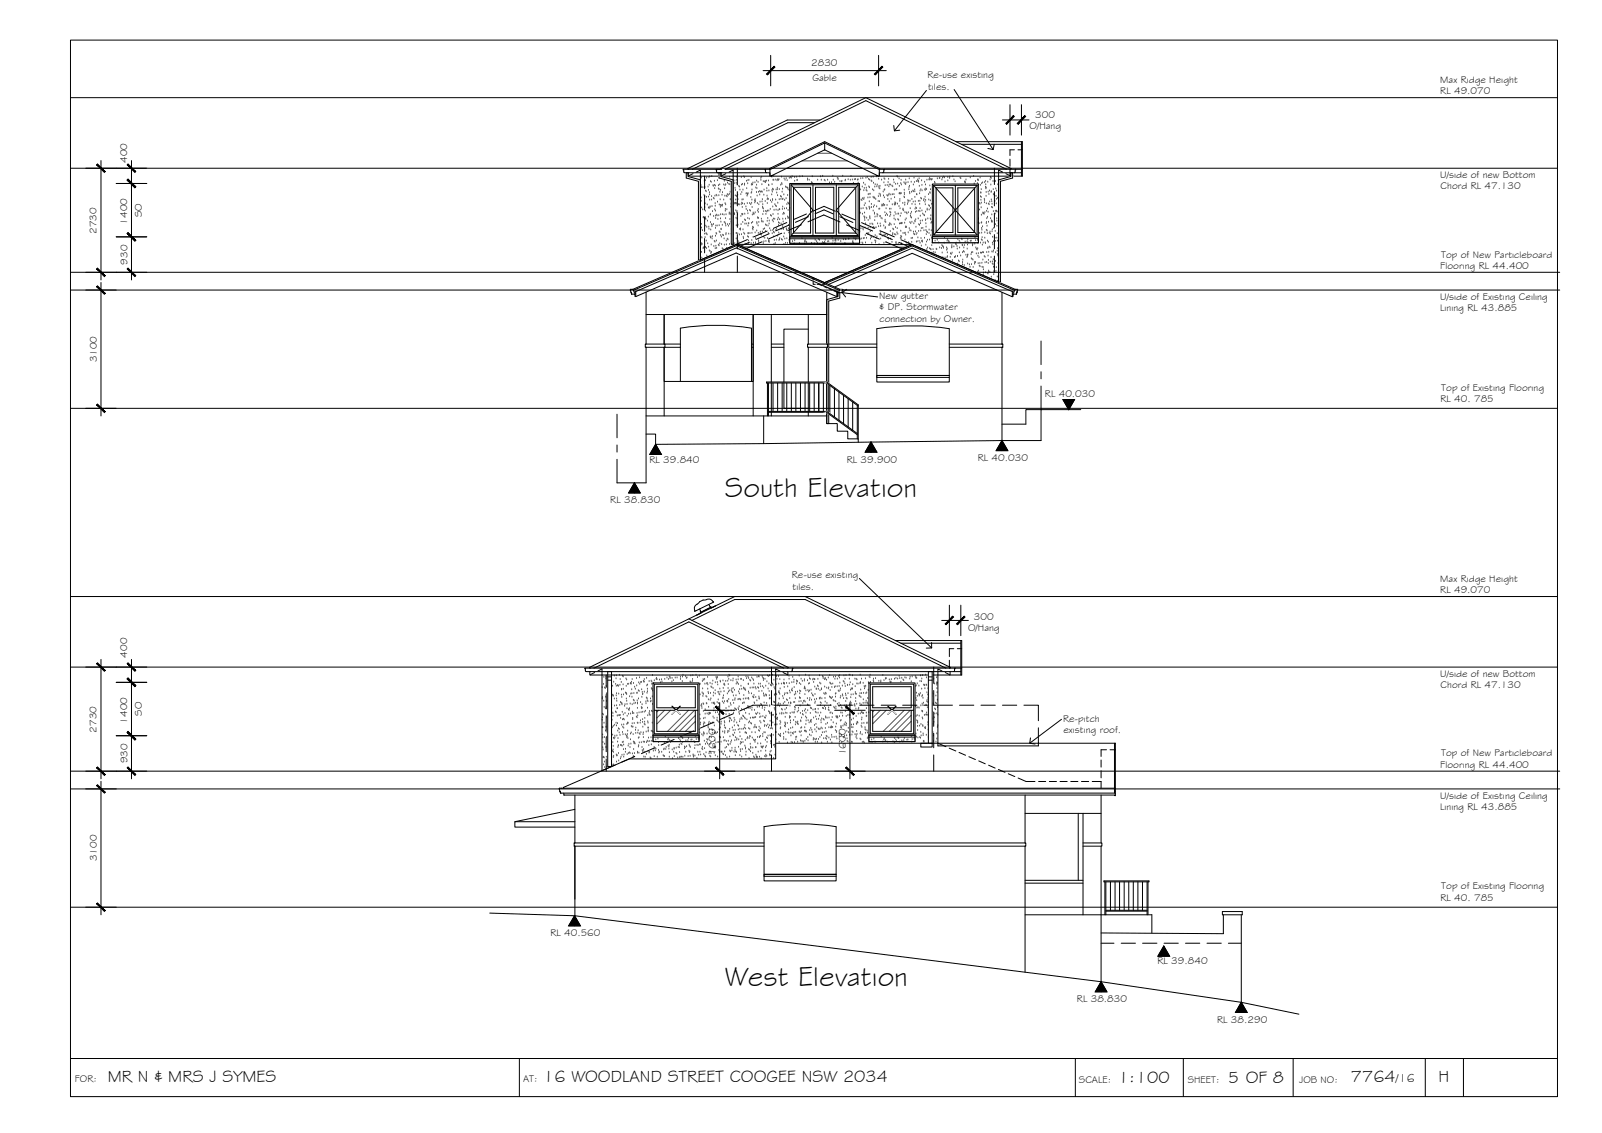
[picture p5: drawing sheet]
<svg xmlns="http://www.w3.org/2000/svg" width="420mm" height="297mm" viewBox="0 0 420 297" stroke-linecap="round" stroke-linejoin="round" font-family="sans-serif">
<defs><g id="words">
<g font-size="7.5">
<text x="190.1" y="130.4">South Elevation</text>
<text x="190.1" y="258.4">West Elevation</text>
</g>
<g font-size="4.5">
<text x="28.3" y="283.6">MR N &amp; MRS J SYMES</text>
<text x="142.5" y="283.6">16 WOODLAND STREET COOGEE NSW 2034</text>
<text x="293.2" y="283.9">1:100</text>
<text x="322.1" y="283.8">5 OF 8</text>
<text x="354.3" y="283.7">7764</text>
<text x="377.3" y="283.7">H</text>
</g>
<text font-size="3.2" x="366.1" y="283.7">/16</text>
<g font-size="2.6">
<text x="212.7" y="17.4">2830</text>
<text x="213.1" y="21.3">Gable</text>
<text x="243.2" y="20.6">Re-use existing</text>
<text x="243.4" y="23.5">tiles.</text>
<text x="377.7" y="21.7">Max Ridge Height</text>
<text x="377.7" y="24.6">RL 49.070</text>
<text x="270" y="33.9">O/Hang</text>
<text x="271.5" y="30.9">300</text>
<text x="33.4" y="42.7" transform="rotate(-90 33.4 42.7)">400</text>
<text x="377.7" y="46.7">U/side of new Bottom</text>
<text x="377.8" y="49.6">Chord RL 47.130</text>
<text x="33.4" y="58.9" transform="rotate(-90 33.4 58.9)">1400</text>
<text x="37.2" y="56.9" transform="rotate(-90 37.2 56.9)">SO</text>
<text x="25.3" y="61.3" transform="rotate(-90 25.3 61.3)">2730</text>
<text x="33.4" y="69.4" transform="rotate(-90 33.4 69.4)">930</text>
<text x="377.7" y="70.5">Flooring RL 44.400</text>
<text x="378" y="67.5">Top of New Particleboard</text>
<text x="230.6" y="78.5">New gutter</text>
<text x="230.7" y="81.4">&amp; DP. Stormwater</text>
<text x="377.7" y="81.5">Lining RL 43.885</text>
<text x="377.7" y="78.6">U/side of Existing Ceiling</text>
<text x="230.7" y="84.3">connection by Owner.</text>
<text x="25.4" y="95" transform="rotate(-90 25.4 95)">3100</text>
<text x="274.1" y="104.2">RL 40.030</text>
<text x="377.8" y="105.3">RL 40. 785</text>
<text x="378" y="102.4">Top of Existing Flooring</text>
<text x="170.3" y="121.3">RL 39.840</text>
<text x="222.1" y="121.3">RL 39.900</text>
<text x="256.5" y="120.9">RL 40.030</text>
<text x="160.1" y="131.9">RL 38.830</text>
<text x="207.7" y="151.6">Re-use existing</text>
<text x="207.8" y="154.6">tiles.</text>
<text x="377.7" y="152.5">Max Ridge Height</text>
<text x="377.7" y="155.4">RL 49.070</text>
<text x="253.9" y="165.4">O/Hang</text>
<text x="255.4" y="162.5">300</text>
<text x="33.4" y="172.4" transform="rotate(-90 33.4 172.4)">400</text>
<text x="377.7" y="177.5">U/side of new Bottom</text>
<text x="377.8" y="180.4">Chord RL 47.130</text>
<text x="33.4" y="189.7" transform="rotate(-90 33.4 189.7)">1400</text>
<text x="37.2" y="187.7" transform="rotate(-90 37.2 187.7)">SO</text>
<text x="278.8" y="189.2">Re-pitch</text>
<text x="25.3" y="192.1" transform="rotate(-90 25.3 192.1)">2730</text>
<text x="278.9" y="192.1">existing roof.</text>
<text x="33.4" y="200.2" transform="rotate(-90 33.4 200.2)">930</text>
<text x="187.7" y="198" transform="rotate(-90 187.7 198)">1600</text>
<text x="221.9" y="198" transform="rotate(-90 221.9 198)">1600</text>
<text x="377.7" y="201.2">Flooring RL 44.400</text>
<text x="378" y="198.3">Top of New Particleboard</text>
<text x="377.7" y="209.4">U/side of Existing Ceiling</text>
<text x="377.7" y="212.3">Lining RL 43.885</text>
<text x="25.4" y="225.8" transform="rotate(-90 25.4 225.8)">3100</text>
<text x="378" y="233.2">Top of Existing Flooring</text>
<text x="377.8" y="236.1">RL 40. 785</text>
<text x="144.3" y="245.4">RL 40.560</text>
<text x="303.6" y="252.8">RL 39.840</text>
<text x="282.5" y="262.7">RL 38.830</text>
<text x="319.2" y="268.2">RL 38.290</text>
<text x="19.6" y="283.7">FOR:</text>
<text x="137.2" y="283.6">AT:</text>
<text x="282.9" y="283.9">SCALE:</text>
<text x="311.5" y="283.9">SHEET:</text>
<text x="340.7" y="283.9">JOB NO:</text>
</g>
</g></defs>
<!-- layer: HATCH -->
<g fill="none" stroke="#545454" stroke-width=".26">
<path d="M183.7 52.6h.1M183.7 58.3h.1M183.8 48.7h.1M183.9 51.9h.1M183.9 52.8h.1M183.9 46.6h.1M184 58.8h.1M184 59.8h.1M184 54.5h.1M184 49.2h.1M184.3 55h.1M184.3 49.2h.1"/>
<path d="M184.4 57.1h.1M184.5 57h.1M184.7 51.2h.1M184.7 57.2h.1M184.7 47.5h.1M184.8 46.5h.1M184.8 49.5h.1M184.8 53.6h.1M184.8 54.4h.1M184.9 51.4h.1M184.9 49.1h.1M184.9 53.4h.1"/>
<path d="M185 57h.1M185 55.4h.1M185 47.4h.1M185 50.1h.1M185 57.3h.1M185.1 59.3h.1M185.1 57.5h.1M185.2 50.3h.1M185.3 51.7h.1M185.3 46.7h.1M185.4 59.6h.1M185.5 53.7h.1"/>
<path d="M185.6 58h.1M185.7 49h.1M185.8 56.9h.1M185.8 51.7h.1M185.8 49.9h.1M185.8 54.5h.1M185.9 59.5h.1M185.9 46.6h.1M186 54.7h.1M186 48.5h.1M186.1 50.5h.1M186.1 51.1h.1"/>
<path d="M186.1 52.5h.1M186.1 46.3h.1M186.2 54.4h.1M186.2 54.2h.1M186.3 56.4h.1M186.3 56.3h.1M186.3 58.3h.1M186.3 47.6h.1M186.5 47.8h.1M186.6 58.9h.1M186.6 51.5h.1M186.6 52.4h.1"/>
<path d="M186.7 46.3h.1M186.7 59.4h.1M186.7 54.2h.1M186.8 59.1h.1M186.9 55.5h.1M187 48.7h.1M187.1 48.8h.1M187.1 52h.1M187.1 58.8h.1M187.2 56.7h.1M187.3 52.2h.1M187.4 47.5h.1"/>
<path d="M187.4 48.6h.1M187.4 49.5h.1M187.5 55h.1M187.5 51.4h.1M187.6 53.4h.1M187.6 54.1h.1M187.6 48.8h.1M187.6 55.3h.1M187.6 59.9h.1M187.7 57.3h.1M187.7 56.7h.1M187.8 59.3h.1"/>
<path d="M187.8 51.2h.1M187.9 56.4h.1M188 51.4h.1M188.1 56.6h.1M188.1 59.2h.1M188.2 47.4h.1M188.2 53h.1M188.3 57.5h.1M188.4 49.5h.1M188.4 48.7h.1M188.5 56.6h.1M188.5 51.3h.1"/>
<path d="M188.6 49.7h.1M188.6 59.2h.1M188.6 53.7h.1M188.7 46.5h.1M188.8 48.5h.1M188.8 50.4h.1M188.9 52.4h.1M188.9 54.3h.1M189 53.9h.1M189 57.4h.1M189 49.9h.1M189 56.3h.1"/>
<path d="M189.1 58.2h.1M189.2 53.9h.1M189.4 51.2h.1M189.4 54.1h.1M189.4 59.1h.1M189.5 56.3h.1M189.5 53.8h.1M189.5 50.5h.1M189.7 47h.1M189.8 48.5h.1M189.8 52.4h.1M189.9 56.4h.1"/>
<path d="M189.9 47.2h.1M190 58.3h.1M190 47.5h.1M190 49.5h.1M190.1 51.4h.1M190.1 58.5h.1M190.2 53.4h.1M190.2 48.6h.1M190.2 55.3h.1M190.3 54.9h.1M190.3 57.3h.1M190.3 58.8h.1"/>
<path d="M190.3 53.7h.1M190.3 48.4h.1M190.4 59.3h.1M190.4 56.3h.1M190.5 51.4h.1M190.6 55h.1M190.7 51.6h.1M190.8 51h.1M190.8 48h.1M190.8 58.9h.1M191 51.2h.1M191 59.3h.1"/>
<path d="M191.2 48.3h.1M191.2 56.2h.1M191.3 55.8h.1M191.3 50.9h.1M191.3 47.3h.1M191.4 46.5h.1M191.4 58.8h.1M191.4 48.4h.1M191.4 57.5h.1M191.5 56h.1M191.5 50.4h.1M191.5 52.3h.1"/>
<path d="M191.6 52.4h.1M191.6 54.3h.1M191.7 56.3h.1M191.7 53.5h.1M191.7 58.2h.1M191.8 53.7h.1M191.8 48.9h.1M192 49.1h.1M192.1 50.8h.1M192.1 49.9h.1M192.2 58.7h.1M192.2 53.4h.1"/>
<path d="M192.3 56.8h.1M192.6 48.1h.1M192.6 53.3h.1M192.6 56h.1M192.6 56.3h.1M192.7 47.4h.1M192.8 53.5h.1M192.8 49.4h.1M192.9 51.3h.1M192.9 49.9h.1M192.9 53.3h.1M193 52.4h.1"/>
<path d="M193 55.3h.1M193 57.2h.1M193 53.3h.1M193.1 48.1h.1M193.1 59.2h.1M193.1 46.5h.1M193.2 51.5h.1M193.2 53.5h.1M193.2 47.3h.1M193.2 55.7h.1M193.3 55.4h.1M193.3 48.5h.1"/>
<path d="M193.4 57.4h.1M193.4 57.5h.1M193.4 59.3h.1M193.4 56.4h.1M193.4 55.9h.1M193.5 51.1h.1M193.5 59h.1M193.5 52.3h.1M193.7 53.7h.1M193.8 48.9h.1M193.9 53.7h.1M194 49h.1"/>
<path d="M194.1 49.8h.1M194.3 51h.1M194.3 56.7h.1M194.4 58.9h.1M194.4 53.7h.1M194.4 46.6h.1M194.5 48.5h.1M194.5 50.5h.1M194.5 56.2h.1M194.5 53.3h.1M194.6 52.4h.1M194.7 54.4h.1"/>
<path d="M194.7 56.3h.1M194.7 48.3h.1M194.7 53.4h.1M194.8 58.3h.1M194.8 56.2h.1M194.8 49.8h.1M194.9 52.4h.1M195.1 46.4h.1M195.2 53.5h.1M195.2 48.6h.1M195.3 48.3h.1M195.3 46.5h.1"/>
<path d="M195.3 57.7h.1M195.3 56.1h.1M195.4 58.8h.1M195.5 57.8h.1M195.6 54.2h.1M195.7 50.8h.1M195.7 54.9h.1M195.7 58.7h.1M195.8 47.5h.1M195.8 49.5h.1M195.9 50.8h.1M195.9 51.4h.1"/>
<path d="M196 53.4h.1M196.1 55.3h.1M196.1 50.9h.1M196.1 51.1h.1M196.1 48.2h.1M196.1 57.3h.1M196.2 56h.1M196.2 47.4h.1M196.2 59.3h.1M196.2 50.8h.1M196.3 58.7h.1M196.4 58.6h.1"/>
<path d="M196.4 47.3h.1M196.5 57.5h.1M196.6 53.4h.1M196.6 55.2h.1M196.8 55.3h.1M196.9 53.7h.1M196.9 51.8h.1M197 46.6h.1M197 50.7h.1M197.1 48.5h.1M197.1 58.5h.1M197.1 50.5h.1"/>
<path d="M197.1 53.3h.1M197.2 48.3h.1M197.2 52.4h.1M197.2 49.8h.1M197.3 54.4h.1M197.3 56.4h.1M197.4 48.5h.1M197.4 58.3h.1M197.4 59.6h.1M197.5 48h.1M197.5 55.9h.1M197.6 59.7h.1"/>
<path d="M197.7 56.1h.1M197.7 56.2h.1M197.9 52.7h.1M198 53.2h.1M198 47.9h.1M198 52.4h.1M198.1 55.8h.1M198.1 52.8h.1M198.2 49.3h.1M198.4 50.5h.1M198.4 48.5h.1M198.4 47.5h.1"/>
<path d="M198.5 58.4h.1M198.5 49.4h.1M198.5 58.7h.1M198.6 51.4h.1M198.6 53.4h.1M198.7 55.3h.1M198.7 57.1h.1M198.8 57.3h.1M198.8 59.2h.1M198.8 47.8h.1M198.9 54.9h.1M198.9 55.7h.1"/>
<path d="M198.9 57.2h.1M198.9 50.4h.1M199 58.3h.1M199 53.7h.1M199.2 51.1h.1M199.2 50.2h.1M199.3 53h.1M199.4 50.4h.1M199.5 46.8h.1M199.6 47.3h.1M199.7 57.5h.1M199.8 46.5h.1"/>
<path d="M199.8 50.3h.1M199.8 58.1h.1M199.8 48.4h.1M199.8 58.2h.1M199.9 52.9h.1M199.9 50.4h.1M199.9 52.3h.1M200 54.3h.1M200 54.6h.1M200.1 53.7h.1M200.1 56.3h.1M200.1 58.2h.1"/>
<path d="M200.2 47.6h.1M200.2 54.8h.1M200.3 55.5h.1M200.3 51.2h.1M200.4 49.8h.1M200.6 47.7h.1M200.7 52.8h.1M200.7 47.6h.1M200.8 47.9h.1M200.8 59h.1M200.8 55.4h.1M200.9 56.2h.1"/>
<path d="M201 59.2h.1M201 47.5h.1M201.1 55.6h.1M201.1 49.4h.1M201.1 50.1h.1M201.2 51.4h.1M201.2 58h.1M201.2 52.4h.1M201.2 53.4h.1M201.3 55.3h.1M201.3 52.1h.1M201.4 57.3h.1"/>
<path d="M201.4 59.2h.1M201.5 52.3h.1M201.6 47.4h.1M201.6 48.5h.1M201.6 55.3h.1M201.6 48.7h.1M201.7 50.1h.1M201.7 58.7h.1M201.7 57.9h.1M201.9 60h.1M202 54.9h.1M202.1 52.6h.1"/>
<path d="M202.1 56.5h.1M202.3 56.7h.1M202.4 51.1h.1M202.4 53.1h.1M202.4 46.4h.1M202.5 48.4h.1M202.5 49.9h.1M202.6 50.3h.1M202.6 57.8h.1M202.6 52.3h.1M202.6 52.6h.1M202.6 49.6h.1"/>
<path d="M202.7 54.3h.1M202.7 56.2h.1M202.7 47.3h.1M202.8 58.2h.1M202.8 49.8h.1M202.8 57.4h.1M202.9 47.3h.1M202.9 46.2h.1M203 55.1h.1M203.2 57.5h.1M203.2 53.7h.1M203.4 54h.1"/>
<path d="M203.4 52.4h.1M203.5 47.2h.1M203.5 55.1h.1M203.5 49.8h.1M203.6 54.2h.1M203.7 50.6h.1M203.8 47.4h.1M203.9 49.4h.1M203.9 49.8h.1M203.9 51.3h.1M203.9 57.7h.1M203.9 47.1h.1"/>
<path d="M204 53.3h.1M204.1 55.2h.1M204.1 56.2h.1M204.1 57.2h.1M204.1 47.3h.1M204.2 59.1h.1M204.2 58.4h.1M204.3 47.1h.1M204.4 55h.1M204.4 52.4h.1M204.4 58.6h.1M204.4 49.7h.1"/>
<path d="M204.5 57.6h.1M204.5 55h.1M204.7 51.5h.1M204.8 48.5h.1M204.8 52.3h.1M204.9 58.7h.1M204.9 51.7h.1M205 46.5h.1M205 48.1h.1M205.1 48.4h.1M205.1 50.4h.1M205.2 52.3h.1"/>
<path d="M205.2 54.9h.1M205.2 49.6h.1M205.3 59.4h.1M205.3 54.3h.1M205.3 57.5h.1M205.3 56.2h.1M205.3 52.2h.1M205.4 58.2h.1M205.5 55.9h.1M205.6 51.1h.1M205.7 46.9h.1M205.7 56.1h.1"/>
<path d="M205.7 54.8h.1M205.8 52.5h.1M205.9 47.3h.1M206 57.4h.1M206 49h.1M206.2 52.1h.1M206.2 46.8h.1M206.2 49.2h.1M206.2 60h.1M206.2 44.2h20.1M206.3 54.7h.1M206.4 53.6h.1"/>
<path d="M206.4 47.4h.1M206.5 49.3h.1M206.6 51.3h.1M206.6 56.9h.1M206.6 49.4h.1M206.6 53.2h.1M206.7 57.3h.1M206.7 55.2h.1M206.7 49.8h.1M206.8 57.1h.1M206.8 53.4h.1M206.8 59.1h.1"/>
<path d="M206.8 60h.1M207 53.6h.1M207 46.7h.1M207.1 54.6h.1M207.1 50h.1M207.4 46.5h.1M207.5 46.7h.1M207.8 46.3h.1M208.4 46.5h.1M208.4 47.5h.1M208.9 46.5h.1M209 47.4h.1"/>
<path d="M209.1 47.3h.1M209.8 46.4h.1M210.3 42.2h11.9M210.4 46.3h.1M211.8 47.3h.1M211.8 46.9h.1M212.2 47.2h.1M212.8 47.9h.1M213 48h.1M213 46.3h.1M214.4 40.2h3.7M214.4 47.2h.1"/>
<path d="M215.2 46.3h.1M215.4 47.2h.1M215.8 46.2h.1M216.2 47.3h.1M216.4 47.4h.1M217.1 47.2h.1M217.6 48h.1M218.1 47.9h.1M218.4 46.2h.1M218.6 47.2h.1M218.9 47.8h.1M219.6 46.7h.1"/>
<path d="M219.8 47.2h.1M219.8 46.9h.1M220.3 47.6h.1M220.7 47.7h.1M220.8 47.5h.1M221 46.2h.1M221.6 47.4h.1M221.7 47.2h.1M222.4 47.1h.1M223 47.2h.1M223.2 46.3h.1M223.5 47.2h.1"/>
<path d="M223.8 48.1h.1M224.1 47.1h.1M224.4 47.1h.1M224.9 47.2h.1M225.1 47.1h.1M225.1 48h.1M225.4 58.9h.1M225.5 59.5h.1M225.6 55.9h.1M225.7 49.8h.1M225.7 46.9h.1M225.8 60h.1"/>
<path d="M225.8 54.8h.1M225.9 52.4h.1M226 52.6h.1M226.2 49h.1M226.2 56.1h.1M226.2 52.1h.1M226.3 46.8h.1M226.3 60h.1M226.4 54.7h.1M226.5 48h.1M226.5 52.3h.1M226.6 50h.1"/>
<path d="M226.6 52h.1M226.6 56.8h.1M226.7 53.9h.1M226.7 49.4h.1M226.7 55.9h.1M226.8 57.3h.1M226.8 57.8h.1M226.8 57h.1M226.9 59.8h.1M226.9 48.5h.1M226.9 53.4h.1M227 58.7h.1"/>
<path d="M227.1 46.7h.1M227.2 49.9h.1M227.2 54.6h.1M227.2 49.3h.1M227.3 57.2h.1M227.3 54.9h.1M227.4 50.1h.1M227.5 46.5h.1M227.6 51.9h.1M227.7 59.8h.1M227.7 57.8h.1M227.7 51h.1"/>
<path d="M227.8 47h.1M227.9 49h.1M227.9 50.9h.1M227.9 54.3h.1M228 52.9h.1M228 49.2h.1M228.1 54.9h.1M228.1 47.2h.1M228.1 56.8h.1M228.1 57.1h.1M228.1 54.5h.1M228.2 51.8h.1"/>
<path d="M228.2 57.4h.1M228.2 58.8h.1M228.2 59.7h.1M228.2 50.9h.1M228.5 46.5h.1M228.5 47.4h.1M228.5 53.6h.1M228.6 54.4h.1M228.6 47.6h.1M228.7 58.7h.1M228.9 49.8h.1M228.9 58.9h.1"/>
<path d="M229 51.7h.1M229 59.9h.1M229 46.5h.1M229 55.3h.1M229.1 59.6h.1M229.1 48h.1M229.1 54.3h.1M229.2 50h.1M229.2 52h.1M229.2 51.9h.1M229.3 53.9h.1M229.3 55.9h.1"/>
<path d="M229.3 56.1h.1M229.4 57.8h.1M229.4 49h.1M229.4 52h.1M229.5 59.8h.1M229.5 56.9h.1M229.5 48.4h.1M229.7 52.3h.1M229.8 59.7h.1M229.8 46.3h.1M229.9 54.2h.1M230 49h.1"/>
<path d="M230 56.8h.1M230 56.2h.1M230.1 48.5h.1M230.2 58.7h.1M230.2 56.4h.1M230.3 52.8h.1M230.4 51.5h.1M230.4 59.4h.1M230.4 47h.1M230.5 49h.1M230.5 54.9h.1M230.6 49.4h.1"/>
<path d="M230.6 50.9h.1M230.7 52.9h.1M230.7 54.8h.1M230.7 49.5h.1M230.8 56.8h.1M230.8 48.8h.1M230.9 58.7h.1M230.9 56.7h.1M230.9 51h.1M230.9 51.5h.1M231 59.3h.1M231.1 57.2h.1"/>
<path d="M231.2 47.2h.1M231.3 54.1h.1M231.3 53.8h.1M231.3 57.4h.1M231.5 53.9h.1M231.6 50.3h.1M231.7 53.6h.1M231.7 51.4h.1M231.8 59.2h.1M231.8 47.9h.1M231.8 54h.1M231.9 46.9h.1"/>
<path d="M231.9 49.9h.1M232 51.9h.1M232 53.8h.1M232 49.8h.1M232.1 47h.1M232.1 55.8h.1M232.1 58.2h.1M232.1 57.7h.1M232.1 59.9h.1M232.2 48.7h.1M232.2 59.7h.1M232.2 56.6h.1"/>
<path d="M232.3 58.3h.1M232.4 54.7h.1M232.5 56.1h.1M232.6 51.3h.1M232.6 53.9h.1M232.7 48.6h.1M232.8 56.5h.1M232.8 51.4h.1M232.9 52.3h.1M232.9 47.9h.1M233.1 47h.1M233.1 51.2h.1"/>
<path d="M233.1 49h.1M233.2 50.9h.1M233.2 59.1h.1M233.2 48.5h.1M233.2 52.9h.1M233.3 54.8h.1M233.3 58.7h.1M233.4 56.8h.1M233.4 55.7h.1M233.4 58.8h.1M233.5 48.5h.1M233.6 56.4h.1"/>
<path d="M233.6 55.8h.1M233.6 51.1h.1M233.7 54.8h.1M233.7 59h.1M233.7 52.2h.1M233.9 48.8h.1M234 53.7h.1M234 51h.1M234.1 49h.1M234.4 47.2h.1M234.4 51h.1M234.5 56.6h.1"/>
<path d="M234.5 47.9h.1M234.5 57.4h.1M234.5 58.9h.1M234.6 49.9h.1M234.6 53.6h.1M234.6 51.8h.1M234.7 53.8h.1M234.7 53.2h.1M234.7 55.7h.1M234.8 57.7h.1M234.9 59.7h.1M234.9 53.6h.1"/>
<path d="M234.9 48.3h.1M234.9 53.3h.1M235 56.2h.1M235 49.8h.1M235.2 49.8h.1M235.3 46.3h.1M235.3 59.9h.1M235.4 53.5h.1M235.4 48.3h.1M235.4 46.5h.1M235.5 57.6h.1M235.5 56.1h.1"/>
<path d="M235.7 56.1h.1M235.7 57.7h.1M235.8 54.2h.1M235.8 46.9h.1M235.8 50.8h.1M235.9 48.9h.1M235.9 58.7h.1M235.9 50.8h.1M236 52.8h.1M236 52.3h.1M236 50.7h.1M236.1 54.7h.1"/>
<path d="M236.1 56.7h.1M236.2 58.6h.1M236.2 50.9h.1M236.2 48.1h.1M236.3 56h.1M236.3 47.3h.1M236.4 50.8h.1M236.4 48.5h.1M236.4 58.6h.1M236.5 58.7h.1M236.6 58.5h.1M236.8 53.3h.1"/>
<path d="M236.8 55.1h.1M236.8 54.8h.1M237 55.3h.1M237.1 47.9h.1M237.1 51.7h.1M237.2 49.9h.1M237.2 50.6h.1M237.2 51h.1M237.2 51.8h.1M237.3 58.5h.1M237.3 53.8h.1M237.3 53.2h.1"/>
<path d="M237.3 55.7h.1M237.3 48.2h.1M237.4 57.7h.1M237.5 59.7h.1M237.5 48.4h.1M237.5 47.2h.1M237.6 59.5h.1M237.6 48h.1M237.7 57.4h.1M237.7 55.8h.1M237.8 59.6h.1M237.9 56.1h.1"/>
<path d="M238 53.6h.1M238.1 52.6h.1M238.1 53.1h.1M238.2 47.9h.1M238.2 55.8h.1M238.3 52.8h.1M238.4 49.7h.1M238.4 49.2h.1M238.5 46.9h.1M238.5 59.9h.1M238.5 48.8h.1M238.6 50.5h.1"/>
<path d="M238.6 50.8h.1M238.6 58.3h.1M238.7 52.7h.1M238.7 54.7h.1M238.8 56.7h.1M238.9 58.6h.1M238.9 56.1h.1M238.9 57h.1M239 47.8h.1M239.1 55.7h.1M239.1 57.2h.1M239.1 50.4h.1"/>
<path d="M239.2 58.3h.1M239.2 52.3h.1M239.2 53.6h.1M239.4 50.1h.1M239.5 53h.1M239.6 48.5h.1M239.6 50.3h.1M239.7 58.7h.1M239.7 46.7h.1M239.8 47.8h.1M239.9 49.8h.1M239.9 50.3h.1"/>
<path d="M240 51.7h.1M240 58h.1M240 58.2h.1M240 54.8h.1M240 53.7h.1M240 52.9h.1M240.1 55.7h.1M240.2 57.6h.1M240.2 54.5h.1M240.2 59.6h.1M240.4 47.6h.1M240.4 51h.1"/>
<path d="M240.4 54.7h.1M240.4 55.5h.1M240.5 51.1h.1M240.7 47.2h.1M240.7 47.6h.1M240.8 57.4h.1M240.9 52.8h.1M240.9 47.5h.1M240.9 47.8h.1M241 55.4h.1M241 58.9h.1M241.1 46.9h.1"/>
<path d="M241.1 48.8h.1M241.2 59.1h.1M241.2 50.8h.1M241.2 53.6h.1M241.2 52.8h.1M241.3 55.5h.1M241.3 54.7h.1M241.3 50.1h.1M241.4 56.7h.1M241.4 58h.1M241.4 58.6h.1M241.5 52h.1"/>
<path d="M241.5 49.7h.1M241.6 59.9h.1M241.7 52.2h.1M241.7 47.4h.1M241.8 55.3h.1M241.8 48.6h.1M241.8 50h.1M241.9 57.9h.1M242 56.1h.1M242 59.9h.1M242.2 52.6h.1M242.3 56.4h.1"/>
<path d="M242.3 52.3h.1M242.5 56.6h.1M242.5 47.8h.1M242.6 49.8h.1M242.6 53h.1M242.6 51.7h.1M242.7 49.9h.1M242.7 53.7h.1M242.7 57.8h.1M242.7 48.5h.1M242.7 55.6h.1M242.8 52.5h.1"/>
<path d="M242.8 57.6h.1M242.8 49.5h.1M242.8 58.7h.1M242.9 59.5h.1M243 49.7h.1M243.1 47.2h.1M243.2 55.1h.1M243.2 54.8h.1M243.3 57.4h.1M243.5 51h.1M243.6 52.4h.1M243.6 53.9h.1"/>
<path d="M243.6 47.2h.1M243.7 55h.1M243.8 54.1h.1M243.8 46.8h.1M243.9 48.7h.1M243.9 47.2h.1M243.9 50.5h.1M243.9 50.7h.1M244 52.7h.1M244 57.4h.1M244 49.7h.1M244.1 54.6h.1"/>
<path d="M244.1 57.6h.1M244.1 56.6h.1M244.1 47h.1M244.2 58.5h.1M244.3 47.2h.1M244.4 53.6h.1M244.4 58.3h.1M244.5 47h.1M245.1 47.8h.1M245.2 48h.1M245.8 46.9h.1M246.4 46.8h.1"/>
<path d="M246.5 46.8h.1M247 47.2h.1M247.2 46.7h.1M247.5 46.4h.1M247.7 46.6h.1M247.8 47.7h.1M248.6 46.5h.1M248.6 47.4h.1M249.1 46.8h.1M249.1 46.4h.1M249.9 46.3h.1M250.2 47.2h.1"/>
<path d="M250.5 47.7h.1M251.8 46.7h.1M252 46.8h.1M253 47.8h.1M253.1 47.7h.1M253.2 47.9h.1M253.4 47.2h.1M254.5 46.6h.1M255.4 46.3h.1M255.5 48.2h.1M255.8 47.6h.1M256.3 48.1h.1"/>
<path d="M256.4 47.2h.1M256.5 47.2h.1M256.6 47.4h.1M256.6 58.5h.1M256.6 57.4h.1M256.8 58.6h.1M256.8 53.3h.1M256.9 55h.1M257 53.5h.1M257.1 46.6h.1M257.1 48.6h.1M257.2 51.6h.1"/>
<path d="M257.2 50.6h.1M257.3 52.5h.1M257.3 50.6h.1M257.3 54.5h.1M257.4 58.5h.1M257.4 49.7h.1M257.4 51.8h.1M257.4 53.2h.1M257.4 56.4h.1M257.5 58.4h.1M257.5 59.9h.1M257.5 48.2h.1"/>
<path d="M257.7 59.5h.1M257.7 47.9h.1M257.8 55.8h.1M257.8 56.1h.1M257.9 56h.1M258.1 56.1h.1M258.2 52.3h.1M258.2 53.1h.1M258.2 52.6h.1M258.2 47.9h.1M258.3 55.7h.1M258.5 49.1h.1"/>
<path d="M258.5 47.6h.1M258.5 48.4h.1M258.6 49.5h.1M258.6 51.5h.1M258.6 50.5h.1M258.6 49.3h.1M258.7 58.6h.1M258.7 53.4h.1M258.7 58.3h.1M258.7 55.4h.1M258.8 57.3h.1M258.9 59.3h.1"/>
<path d="M259 54.8h.1M259 57h.1M259.1 47.8h.1M259.2 55.6h.1M259.2 50.4h.1M259.2 53.5h.1M259.3 58.3h.1M259.4 51h.1M259.4 53.7h.1M259.5 50.1h.1M259.6 53h.1M259.7 47.2h.1"/>
<path d="M259.8 46.6h.1M259.8 46.5h.1M259.8 57.3h.1M259.9 48.5h.1M259.9 50.5h.1M260 46.8h.1M260 52.4h.1M260 50.3h.1M260 57.9h.1M260.1 54.4h.1M260.1 58.2h.1M260.1 52.9h.1"/>
<path d="M260.1 56.3h.1M260.2 58.3h.1M260.2 53.5h.1M260.2 58.1h.1M260.3 54.5h.1M260.4 47.6h.1M260.5 49.7h.1M260.5 55.5h.1M260.5 51h.1M260.6 59.9h.1M260.7 51.2h.1M260.8 47.6h.1"/>
<path d="M260.9 52.8h.1M261 47.5h.1M261 56.1h.1M261.1 55.4h.1M261.1 58.9h.1M261.1 47.6h.1M261.2 49.5h.1M261.2 51.5h.1M261.3 53.4h.1M261.3 55.4h.1M261.3 52.3h.1M261.4 55.4h.1"/>
<path d="M261.4 50.1h.1M261.4 57.4h.1M261.5 58h.1M261.5 59.3h.1M261.5 55.6h.1M261.6 52h.1M261.7 48.4h.1M261.8 47.4h.1M261.8 58.6h.1M261.9 48.5h.1M261.9 55.3h.1M183.7 67.3h.1"/>
<path d="M183.8 60.3h.1M183.9 62.2h.1M183.9 64.2h.1M183.9 63.9h.1M184 66.2h.1M184.1 67.7h.1M184.1 62.4h.1M184.1 64h.1M184.2 60.5h.1M184.4 65.2h.1M184.5 65h.1M184.8 61.4h.1"/>
<path d="M184.9 62.3h.1M185 64.9h.1M185 64.8h.1M185.2 61.2h.1M185.2 63.2h.1M185.3 61.4h.1M185.3 65.2h.1M185.4 67.1h.1M185.4 61.6h.1M185.6 63.9h.1M185.9 64.8h.1M185.9 60.1h.1"/>
<path d="M186 65.8h.1M186.2 65.9h.1M186.3 62.1h.1M186.3 62.4h.1M186.4 60.3h.1M186.4 66.5h.1M186.5 62.3h.1M186.5 64.2h.1M186.6 66.2h.1M186.8 62.6h.1M186.8 62h.1M187.2 64.6h.1"/>
<path d="M187.4 63.3h.1M187.5 63.5h.1M187.6 65.2h.1M187.6 61.9h.1M187.8 64.6h.1M187.8 61.2h.1M187.9 63.2h.1M187.9 65.1h.1M187.9 61.4h.1M188.4 64.3h.1M188.6 64.4h.1M188.6 60.8h.1"/>
<path d="M188.8 63.9h.1M188.8 61h.1M189 61.8h.1M189.1 60.1h.1M189.1 60.2h.1M189.2 62.2h.1M189.3 64.1h.1M189.4 65.2h.1M189.6 61.7h.1M189.6 65.4h.1M189.7 61.8h.1M189.9 62.6h.1"/>
<path d="M190 64.3h.1M190.4 61.6h.1M190.4 61.2h.1M190.5 63.2h.1M190.5 64.2h.1M190.5 65.1h.1M190.7 62.7h.1M190.9 62.9h.1M191.1 61.4h.1M191.3 64.1h.1M191.8 61.4h.1M191.8 60.2h.1"/>
<path d="M191.8 63.7h.1M191.9 62.1h.1M191.9 64.1h.1M191.9 63.9h.1M192.1 60.2h.1M192.2 60.4h.1M192.3 60.1h.1M192.3 61.3h.1M192.7 63.9h.1M193.1 62.6h.1M193.1 61.2h.1M193.5 61.3h.1"/>
<path d="M193.6 63.3h.1M193.8 63.6h.1M193.9 63.8h.1M193.9 61.6h.1M194 60.1h.1M194.2 60h.1M194.2 60.3h.1M194.5 61.5h.1M194.9 60.3h.1M194.9 62.2h.1M195 62.6h.1M195.1 61.1h.1"/>
<path d="M195.3 61.4h.1M195.4 64h.1M196.1 62.1h.1M196.2 61.3h.1M196.2 61.2h.1M196.2 63.9h.1M196.3 62.2h.1M196.3 63.2h.1M196.7 61.2h.1M197 63.8h.1M197.2 63h.1M197.2 61.2h.1"/>
<path d="M197.3 60h.1M197.5 60.3h.1M197.5 62.2h.1M197.6 63.7h.1M198 61.1h.1M198.1 63.7h.1M198.2 62.5h.1M198.2 64h.1M198.5 60.6h.1M198.9 61.2h.1M199 63.1h.1M199 63.6h.1"/>
<path d="M199.4 61.3h.1M199.4 60.9h.1M199.5 61.5h.1M199.7 61.7h.1M199.9 60.8h.1M200.2 63.8h.1M200.2 60.2h.1M200.3 62.1h.1M200.3 63.4h.1M200.5 60h.1M200.6 62.5h.1M200.8 60.7h.1"/>
<path d="M200.9 63.3h.1M201.3 62.5h.1M201.5 61.2h.1M201.6 63.2h.1M201.6 63.4h.1M201.7 63.2h.1M201.7 63.6h.1M202.1 60.5h.1M202.5 61.3h.1M202.7 60.4h.1M202.9 60.1h.1M202.9 60.9h.1"/>
<path d="M202.9 62.1h.1M203 64h.1M203.1 61.1h.1M203.1 63h.1M203.3 63.8h.1M203.5 60.3h.1M203.6 62.9h.1M203.7 60h.1M203.9 61.9h.1M204.2 61.1h.1M204.3 63h.1M204.4 62.8h.1"/>
<path d="M204.5 62.5h.1M204.9 60.1h.1M205 62.8h.1M205.2 63h.1M205.4 60.1h.1M205.5 60.1h.1M205.5 62.1h.1M205.6 64.1h.1M205.7 61.3h.1M205.8 62.7h.1M206 63.8h.1M206.3 60.3h.1"/>
<path d="M206.4 62.6h.1M206.5 60.5h.1M206.5 63.8h.1M206.9 61.1h.1M207 63h.1M207.1 62.1h18.3v1.7h-18.3zM207.8 63.3h.1M208.3 64h.1M208.4 63.1h.1M209.7 63.8h.1M210.3 62.5h.1M211 63.9h.1"/>
<path d="M211 63.3h.1M211.2 63h.1M211.4 63.4h.1M211.5 63.6h.1M212.8 63.8h.1M213.6 63.9h.1M213.8 63h.1M214.2 63.3h.1M214.4 63.8h.1M214.7 62.8h.1M214.9 63h.1M215 64.1h.1"/>
<path d="M215.5 64h.1M215.7 63.6h.1M216 63.8h.1M216.3 63.5h.1M216.3 63.9h.1M216.4 63h.1M217.1 63.4h.1M217.3 63.3h.1M218.1 62.3h.1M218.3 64h.1M218.3 62.4h.1M218.5 63.2h.1"/>
<path d="M219 63.8h.1M219 63.2h.1M219.2 62.9h.1M219.2 63.2h.1M219.8 63h.1M220.5 63.3h.1M221.2 62.9h.1M221.6 63.8h.1M221.7 62.8h.1M221.8 62.9h.1M222.6 62.7h.1M223.6 63.6h.1"/>
<path d="M223.7 63.3h.1M223.8 63.8h.1M224 62.5h.1M224.4 62.9h.1M224.5 62.5h.1M225.3 62.3h.1M225.5 60.8h.1M225.5 60.1h.1M225.5 63.8h.1M225.6 62.8h.1M225.9 62.6h.1M226.1 63.7h.1"/>
<path d="M226.3 63.9h.1M226.4 60.3h.1M226.4 62.6h.1M226.6 62.5h.1M226.9 61.7h.1M227 63.7h.1M227.3 62.5h.1M227.4 61.2h.1M227.6 61.4h.1M227.8 61.2h.1M228.2 60.7h.1M228.3 62.7h.1"/>
<path d="M228.5 62.2h.1M228.6 62.3h.1M228.6 63.8h.1M229.2 62.2h.1M229.5 63.1h.1M229.5 61.8h.1M229.6 63.7h.1M229.7 63.3h.1M229.8 62.5h.1M230 62.1h.1M230.6 64.1h.1M230.8 60.6h.1"/>
<path d="M230.9 60.7h.1M231 62.6h.1M231 60.8h.1M231 61.2h.1M231.4 61.9h.1M231.8 63.8h.1M231.9 61.6h.1M231.9 61.9h.1M232.3 61.7h.1M232.4 63.6h.1M232.7 61.8h.1M232.9 62.5h.1"/>
<path d="M233 62.5h.1M233.1 62.7h.1M233.5 60.7h.1M233.6 62.7h.1M233.9 63.5h.1M234.1 61.6h.1M234.2 61.2h.1M234.2 60.1h.1M234.4 60.2h.1M234.6 61.5h.1M234.9 61.6h.1M235 63.8h.1"/>
<path d="M235 63.6h.1M235 64.1h.1M235.3 61h.1M235.5 61.4h.1M235.6 64h.1M236.1 62.5h.1M236.2 60.6h.1M236.3 62h.1M236.3 62.6h.1M236.4 63.9h.1M236.5 62.1h.1M236.8 61.2h.1"/>
<path d="M237.3 62.9h.1M237.4 61.1h.1M237.5 61.6h.1M237.6 63.6h.1M237.8 63.7h.1M238.2 63.8h.1M238.2 61h.1M238.3 63.6h.1M238.3 63.9h.1M238.5 64h.1M238.6 60.5h.1M238.9 60.6h.1"/>
<path d="M239 62.5h.1M239.1 63.5h.1M239.3 62.5h.1M239.6 60.8h.1M239.7 61.4h.1M239.8 61.5h.1M240.1 60.8h.1M240.3 61.5h.1M240.4 63.5h.1M240.5 61.2h.1M240.5 63.4h.1M240.7 62.4h.1"/>
<path d="M240.9 60.7h.1M241.1 63.3h.1M241.3 63.7h.1M241.5 60.6h.1M241.6 62.5h.1M241.6 64.5h.1M241.7 63.3h.1M241.9 63.2h.1M241.9 63.5h.1M242.3 60.5h.1M242.5 62.5h.1M242.8 64.3h.1"/>
<path d="M242.9 60.4h.1M242.9 61.5h.1M243 63.5h.1M243 60.8h.1M243.1 65.4h.1M243.2 61h.1M243.3 63h.1M243.3 65h.1M243.7 61.2h.1M243.7 60.3h.1M243.8 62.9h.1M243.8 65.2h.1"/>
<path d="M244 65.4h.1M244.1 61.8h.1M244.2 65.5h.1M244.2 60.5h.1M244.3 62.5h.1M244.4 64.4h.1M244.4 66.4h.1M244.5 63.7h.1M244.5 61.9h12.1v1.7h-12.1zM244.7 65.4h.1M244.9 66.2h.1M245.2 63.2h.1"/>
<path d="M245.3 66.3h.1M245.5 65.3h.1M245.7 65.4h.1M245.8 63h.1M246.2 63.7h.1M246.5 65h.1M246.9 65.1h.1M247 64.4h.1M247.1 66.3h.1M247.2 64.6h.1M247.3 67.6h.1M247.4 64.8h.1"/>
<path d="M247.4 65.1h.1M247.6 63.7h.1M247.7 62.3h.1M247.9 67.6h.1M248.3 65h.1M248.3 65.6h.1M248.4 67.6h.1M248.4 63.2h.1M248.4 65.3h.1M248.5 66.3h.1M248.5 67.3h.1M248.5 62.9h.1"/>
<path d="M248.7 63.3h.1M248.9 63.5h.1M249.2 67.5h.1M249.3 66.5h.1M249.5 66.7h.1M249.6 65h.1M249.6 64.4h.1M249.6 64.8h.1M249.7 66.4h.1M249.8 68.3h.1M250.2 64.7h.1M250.4 67.5h.1"/>
<path d="M250.6 67.3h.1M250.6 64h.1M250.8 64.2h.1M250.8 63.7h.1M251 64.6h.1M251.1 65.3h.1M251.1 67.2h.1M251.2 69.2h.1M251.2 62.8h.1M251.4 68.4h.1M251.6 68.6h.1M251.6 63.2h.1"/>
<path d="M251.6 66.3h.1M251.7 65h.1M251.7 63.6h.1M252 67.1h.1M252.1 62.7h.1M252.3 62.9h.1M252.4 64.3h.1M252.4 64.4h.1M252.4 66.2h.1M252.4 68.8h.1M252.4 69.4h.1M252.5 68.2h.1"/>
<path d="M252.7 65.9h.1M252.8 65h.1M252.9 69.6h.1M252.9 66.1h.1M252.9 64.4h.1M253.1 63.5h.1M253.3 66.9h.1M253.6 67.5h.1M253.7 65.3h.1M253.7 63.4h.1M253.7 67.3h.1M253.8 64.2h.1"/>
<path d="M253.8 66.9h.1M253.8 69.2h.1M253.8 62.8h.1M253.9 66.9h.1M254 63.7h.1M254.3 69.4h.1M254.4 70.1h.1M254.5 63.3h.1M254.7 66.8h.1M254.7 63.2h.1M254.8 67.9h.1M254.8 69.4h.1"/>
<path d="M254.8 66.3h.1M255 68h.1M255 64.3h.1M255.1 64.4h.1M255.1 66.2h.1M255.1 64.1h.1M255.2 68.2h.1M255.2 70.1h.1M255.5 62.1h.1M255.6 69.3h.1M255.6 68.8h.1M255.7 64h.1"/>
<path d="M255.7 62.3h.1M255.8 68.8h.1M255.9 63.1h.1M255.9 65h.1M256.1 66.6h.1M256.1 65.4h.1M256.3 65.5h.1M256.4 63h.1M256.4 65.2h.1M256.4 71.4h.1M256.5 67.2h.1M256.5 63.9h.1"/>
<path d="M256.5 69.1h.1M256.5 62.8h.1M256.6 66.5h.1M256.6 63.1h.1M256.6 71.1h.1M256.8 67.5h.1M256.8 69.8h.1M256.9 61.2h.1M257 69.1h.1M257 69.9h.1M257.1 63.7h.1M257.2 66.4h.1"/>
<path d="M257.4 62.9h.1M257.4 66.4h.1M257.5 61.1h.1M257.5 60.3h.1M257.5 69h.1M257.6 62.3h.1M257.6 70.1h.1M257.6 63h.1M257.6 64.3h.1M257.7 66.2h.1M257.8 68.2h.1M257.8 70.1h.1"/>
<path d="M257.9 63.7h.1M257.9 72.1h.1M257.9 70.7h.1M257.9 71.6h.1M257.9 66.3h.1M258.2 67.3h.1M258.3 61h.1M258.3 62.4h.1M258.3 68.9h.1M258.3 67.5h.1M258.4 63.6h.1M258.5 63.9h.1"/>
<path d="M258.5 71.5h.1M258.7 60.4h.1M258.8 68.8h.1M258.8 66.2h.1M258.9 60.6h.1M258.9 61.2h.1M258.9 71.7h.1M259 63.2h.1M259.1 65.2h.1M259.1 65h.1M259.1 67.1h.1M259.1 71.8h.1"/>
<path d="M259.2 69.1h.1M259.2 63.5h.1M259.2 68.3h.1M259.3 71h.1M259.3 71.4h.1M259.3 66.1h.1M259.5 61.2h.1M259.5 64.8h.1M259.6 71.4h.1M259.7 60.8h.1M259.7 65h.1M259.7 68.7h.1"/>
<path d="M259.8 61.4h.1M259.9 67.5h.1M260 72.7h.1M260.1 66h.1M260.2 60.8h.1M260.3 60.3h.1M260.3 69.2h.1M260.3 68.7h.1M260.3 63.7h.1M260.3 62.2h.1M260.4 64.2h.1M260.4 66.1h.1"/>
<path d="M260.4 69.4h.1M260.5 68.1h.1M260.5 65.8h.1M260.6 70h.1M260.6 63.3h.1M260.6 72h.1M260.7 71.2h.1M260.7 70.1h.1M260.8 62.3h.1M261 62.5h.1M261 60.7h.1M261 73.6h.1"/>
<path d="M261.1 68.5h.1M261.1 63.3h.1M261.1 66.3h.1M261.2 71.2h.1M261.3 70.2h.1M261.4 62.4h.1M261.5 61.3h.1M261.5 65.8h.1M261.6 72.6h.1M261.6 66.7h.1M261.6 63.2h.1M261.6 73.7h.1"/>
<path d="M261.7 65.2h.1M261.7 67.1h.1M261.7 66.9h.1M261.8 69.1h.1M261.9 71h.1M261.9 63.3h.1M158.3 179.4h.1M158.4 177.6h.1M158.9 177.5h.1M158.9 178h.1M159 180h.1M159.5 178.2h.1"/>
<path d="M159.7 177.4h.1M159.9 177.9h.1M160.1 178h.1M160.1 177.1h.1M160.2 179h.1M160.7 179.9h.1M161 178.9h.1M161.1 177.2h.1M161.5 179.4h.1M161.6 178h.1M161.6 179.9h.1M161.6 177.2h.1"/>
<path d="M162 179.8h.1M162.1 179.7h.1M162.2 180h.1M162.5 177.1h.1M162.6 179.7h.1M162.7 178.2h.1M162.9 178.9h.1M163.3 177.3h.1M163.4 179.5h.1M163.5 177.5h.1M164.2 178h.1M164.2 179.9h.1"/>
<path d="M164.3 178.3h.1M164.6 179.4h.1M164.8 179.4h.1M165.3 179.3h.1M165.4 179.2h.1M165.6 179.4h.1M165.6 178.9h.1M165.8 178.2h.1M166.1 179.2h.1M166.9 177.9h.1M167 179.8h.1M167.5 179h.1"/>
<path d="M167.7 177.7h.1M167.8 179.4h.1M168 178.9h.1M168.2 178.9h.1M168.7 178.6h.1M168.9 178.8h.1M169 178.2h.1M169.6 177.8h.1M169.6 179.8h.1M169.8 179.6h.1M170.3 178.7h.1M170.8 178.6h.1"/>
<path d="M170.9 178.8h.1M170.9 179.4h.1M171.1 177.1h.1M171.6 178.5h.1M172.1 178.1h.1M172.1 178h.1M172.2 177.9h.1M172.3 178.2h.1M173 178.3h.1M173.2 179h.1M173.5 178.2h.1M173.6 178.8h.1"/>
<path d="M174.3 178.1h.1M174.9 177.8h.1M175.3 178.1h.1M175.5 177.5h.1M175.7 177.9h.1M175.7 177.6h.1M176.2 178.8h.1M176.3 177.9h.1M176.6 178.4h.1M177.1 177.8h.1M177.6 177.7h.1M178.5 177.6h.1"/>
<path d="M178.5 178.1h.1M179 178.7h.1M179 177.5h.1M179.1 177h.1M179.8 177.4h.1M180 177.8h.1M180.2 177.7h.1M181 178.8h.1M181.2 177.2h.1M181.2 178.9h.1M181.6 178.6h.1M181.6 178.1h.1"/>
<path d="M181.7 177.1h.1M182.5 177h.1M182.9 177.6h.1M183.4 177.3h.1M183.5 179.5h.1M183.6 179.4h.1M184.2 178.7h.1M184.4 178.2h.1M184.6 178.4h.1M184.8 178.1h.1M184.9 179.4h.1M185.4 179.3h.1"/>
<path d="M185.5 179.2h.1M185.6 177.6h.1M185.6 179.5h.1M186.2 179.2h.1M186.8 179.4h.1M187 178.6h.1M187.6 179h.1M187.8 177.6h.1M188 178.1h.1M188 177.8h.1M188.1 178.9h.1M188.2 177.6h.1"/>
<path d="M188.2 179.6h.1M188.9 178.6h.1M189 178.8h.1M189.6 178.5h.1M189.9 179.5h.1M189.9 179.4h.1M190.1 179.7h.1M190.3 178.6h.1M190.9 178.6h.1M190.9 177.5h.1M191 179.5h.1M191.1 178.1h.1"/>
<path d="M191.2 177h.1M191.4 177.2h.1M191.7 178.4h.1M192.2 178.5h.1M192.3 178h.1M193.1 178.3h.1M193.1 179.4h.1M193.3 178.9h.1M193.4 179.1h.1M193.6 177.5h.1M193.6 178.2h.1M193.7 179.4h.1"/>
<path d="M194.3 178.1h.1M194.3 179.9h.1M194.4 178.1h.1M195 178.4h.1M195.7 177.4h.1M195.8 177.9h.1M196.2 177.5h.1M196.2 179.4h.1M196.3 179.4h.1M196.3 177.9h.1M196.7 178.3h.1M196.9 178.5h.1"/>
<path d="M197.2 177.7h.1M197.4 178.1h.1M197.6 178.4h.1M197.7 179.3h.1M198.6 177.6h.1M198.9 177.4h.1M199 179.4h.1M199.1 177.5h.1M199.4 179.4h.1M199.9 177.4h.1M200 180h.1M200.1 177.8h.1"/>
<path d="M200.2 178.4h.1M200.2 177.9h.1M200.6 178.1h.1M200.8 179.9h.1M201.1 178.7h.1M201.3 177.2h.1M201.6 177.4h.1M201.7 179.3h.1M201.8 177.1h.1M202.1 179.7h.1M202.2 179.7h.1M202.3 179.8h.1"/>
<path d="M202.6 179.3h.1M202.6 177h.1M202.7 179.6h.1M203 178.3h.1M203.4 177.2h.1M203.6 179.5h.1M203.6 177.4h.1M203.8 178.1h.1M204.2 177.4h.1M204.2 179.3h.1M204.5 178.2h.1M204.9 179.3h.1"/>
<path d="M205.5 179.3h.1M205.5 179.1h.1M205.6 178.3h.1M205.7 179.3h.1M206.3 179.2h.1M206.9 177.3h.1M207 178.1h.1M207 179.2h.1M207.7 179h.1M207.9 177.6h.1M208.2 178.9h.1M208.2 178.3h.1"/>
<path d="M208.9 179.3h.1M208.9 178.5h.1M209 178.8h.1M209.1 178.7h.1M209.6 177.2h.1M209.7 179.2h.1M210 179.5h.1M210.1 178.1h.1M210.4 178.6h.1M211 178.6h.1M211 178.2h.1M211.3 177h.1"/>
<path d="M211.8 178.4h.1M212.1 179.3h.1M212.2 177.2h.1M212.3 179.2h.1M212.3 177.9h.1M212.5 178.1h.1M213.2 178.3h.1M213.3 178.1h.1M213.4 178.9h.1M213.6 178.2h.1M213.7 178.2h.1M214.4 179.8h.1"/>
<path d="M214.5 178.1h.1M214.9 177.2h.1M215 179.1h.1M215.3 179.3h.1M215.7 177.3h.1M215.9 177.9h.1M215.9 177.5h.1M216.2 178.2h.1M216.4 177.8h.1M216.4 178.1h.1M216.8 178.3h.1M217.2 177.7h.1"/>
<path d="M217.6 177.1h.1M217.7 179.1h.1M217.8 179.3h.1M218 179.4h.1M218.4 179.3h.1M218.6 177.5h.1M219 178.1h.1M219.1 177.5h.1M219.6 178h.1M220 177.4h.1M220.1 180h.1M220.2 177.8h.1"/>
<path d="M220.2 177.1h.1M220.3 179.1h.1M220.9 179.9h.1M221.2 178.7h.1M221.3 177.2h.1M221.4 178.9h.1M221.6 179.3h.1M221.6 178h.1M221.7 180h.1M221.9 177.1h.1M222.3 179.7h.1M222.7 177h.1"/>
<path d="M222.8 178h.1M222.8 179.6h.1M222.9 177h.1M223 179h.1M223.6 177.2h.1M223.7 179.5h.1M224.2 178h.1M224.6 178.1h.1M224.7 179.3h.1M224.8 178.3h.1M225 179.3h.1M225.6 179.3h.1"/>
<path d="M225.6 177h.1M225.6 179.1h.1M225.7 179h.1M225.9 178h.1M226.4 179.1h.1M226.7 180h.1M227 178h.1M227 179.9h.1M227.8 179h.1M228 177.5h.1M228.2 177.7h.1M228.2 177h.1"/>
<path d="M228.3 179h.1M228.3 178.9h.1M229 178.5h.1M229.1 178h.1M229.1 178.8h.1M229.6 177.9h.1M230.5 178.6h.1M231 178.9h.1M231 178.5h.1M231.5 177.1h.1M231.8 178.4h.1M232.2 177.9h.1"/>
<path d="M232.3 178h.1M232.4 177.9h.1M233.2 178.3h.1M233.4 178.8h.1M233.6 179h.1M233.7 178.8h.1M233.8 178.2h.1M234.6 178.1h.1M235 177.8h.1M235.4 178h.1M235.8 177.3h.1M236 177.9h.1"/>
<path d="M236.3 178.9h.1M236.5 177.8h.1M236.8 178.3h.1M237 178.4h.1M237.3 177.7h.1M237.6 177.8h.1M238.6 178h.1M238.7 177.5h.1M239 178.7h.1M239.2 177.5h.1M240.1 177.3h.1M240.2 180h.1"/>
<path d="M240.2 177.8h.1M240.2 177.7h.1M240.3 179.8h.1M240.4 177.9h.1M240.6 179.3h.1M241 179.9h.1M241.3 178.7h.1M241.4 177.2h.1M241.7 178.7h.1M241.8 178h.1M242 177.1h.1M242.3 179.6h.1"/>
<path d="M242.4 179.7h.1M242.5 179.8h.1M242.8 177h.1M242.9 179.6h.1M243 177.7h.1M243 179.7h.1M243.6 177.1h.1M243.7 179.5h.1M243.7 179.3h.1M243.8 177.3h.1M244.3 178.7h.1M244.7 178.1h.1"/>
<path d="M244.9 178h.1M245.1 179.3h.1M245.6 177.7h.1M245.6 179.3h.1M245.7 179.6h.1M245.7 179h.1M245.9 179.2h.1M157.9 188.8h.1M157.9 180.3h.1M158 183.3h.1M158 190.7h.1M158 188.2h.1"/>
<path d="M158 182.9h.1M158 187.3h.1M158.1 192.7h.1M158.1 196h.1M158.1 193.4h.1M158.1 194.7h.1M158.1 190.8h.1M158.2 196.6h.1M158.2 198.6h.1M158.2 187.4h.1M158.3 198.5h.1M158.3 183.8h.1"/>
<path d="M158.4 189.6h.1M158.5 185.5h.1M158.5 198.7h.1M158.5 193.4h.1M158.5 199.8h.1M158.6 180.4h.1M158.6 195.1h.1M158.8 180.5h.1M158.8 185.8h.1M158.8 191.6h.1M158.9 182.8h.1M158.9 196h.1"/>
<path d="M158.9 190.7h.1M159 185.4h.1M159 191.8h.1M159 198.5h.1M159.1 181.9h.1M159.1 193.3h.1M159.1 183.9h.1M159.1 182h.1M159.1 188.2h.1M159.2 185.8h.1M159.2 192.1h.1M159.2 187.8h.1"/>
<path d="M159.3 189.8h.1M159.3 180.1h.1M159.3 184.8h.1M159.3 199.5h.1M159.4 191.7h.1M159.4 188h.1M159.4 193.6h.1M159.5 195.8h.1M159.5 195.6h.1M159.5 184.9h.1M159.6 197.6h.1M159.6 196h.1"/>
<path d="M159.6 188.4h.1M159.6 199.5h.1M159.6 181.3h.1M159.7 198.5h.1M159.8 196.2h.1M159.8 185.3h.1M159.8 180h.1M159.9 193.2h.1M159.9 192.6h.1M159.9 187.9h.1M159.9 184.5h.1M160 195.8h.1"/>
<path d="M160 194.7h.1M160.1 189.2h.1M160.3 181h.1M160.3 182.6h.1M160.3 180.7h.1M160.3 189.3h.1M160.3 190.5h.1M160.3 182.9h.1M160.4 184.9h.1M160.4 198.4h.1M160.4 190.9h.1M160.4 185.7h.1"/>
<path d="M160.5 186.9h.1M160.5 188.8h.1M160.6 190.8h.1M160.7 192.7h.1M160.7 182.3h.1M160.7 197h.1M160.7 194.7h.1M160.7 187.8h.1M160.7 187.1h.1M160.8 196.6h.1M160.8 182.5h.1M160.8 195.7h.1"/>
<path d="M160.9 198.6h.1M160.9 190.4h.1M160.9 182.4h.1M160.9 197.2h.1M160.9 193.5h.1M160.9 198.3h.1M161.1 193.7h.1M161.1 183.3h.1M161.2 185.1h.1M161.2 190.1h.1M161.3 193h.1M161.3 193.4h.1"/>
<path d="M161.4 186.7h.1M161.6 189.6h.1M161.6 182.4h.1M161.6 186.8h.1M161.7 197.9h.1M161.7 190.3h.1M161.7 181.9h.1M161.7 199.8h.1M161.7 185h.1M161.7 183.3h.1M161.8 183.8h.1M161.8 198.2h.1"/>
<path d="M161.8 192.9h.1M161.8 185.8h.1M161.8 198.1h.1M161.9 187.7h.1M162 189.7h.1M162 185.8h.1M162 194.5h.1M162 191.7h.1M162.1 196h.1M162.1 193.6h.1M162.1 187.6h.1M162.1 195.6h.1"/>
<path d="M162.2 197.5h.1M162.2 195.5h.1M162.2 191.1h.1M162.3 199.5h.1M162.3 182h.1M162.4 192.1h.1M162.4 191.2h.1M162.5 187.6h.1M162.5 184.9h.1M162.6 192.8h.1M162.7 187.6h.1M162.7 195.4h.1"/>
<path d="M162.7 184.2h.1M162.7 198.9h.1M162.8 188.3h.1M162.9 198.5h.1M162.9 184.4h.1M163 195.5h.1M163 182.2h.1M163 180.9h.1M163 180.8h.1M163.1 190.1h.1M163.1 182.8h.1M163.1 184.5h.1"/>
<path d="M163.1 184.8h.1M163.1 198h.1M163.2 195.6h.1M163.2 186.7h.1M163.2 194.7h.1M163.3 188.7h.1M163.3 192h.1M163.3 190.7h.1M163.4 192.6h.1M163.5 194.6h.1M163.5 187.4h.1M163.5 180.7h.1"/>
<path d="M163.5 196.5h.1M163.5 182.2h.1M163.5 188.6h.1M163.6 195.3h.1M163.6 198.5h.1M163.6 190h.1M163.6 190.9h.1M163.7 197.9h.1M163.7 188.7h.1M163.8 185.2h.1M163.9 184.7h.1M163.9 187h.1"/>
<path d="M164 192.6h.1M164 197.2h.1M164 181.7h.1M164 196.4h.1M164.2 181.9h.1M164.3 183.3h.1M164.3 193h.1M164.3 181.9h.1M164.3 182.1h.1M164.4 183.8h.1M164.4 189.9h.1M164.4 193.4h.1"/>
<path d="M164.4 185.8h.1M164.5 184.7h.1M164.5 193.1h.1M164.5 187.8h.1M164.5 197.8h.1M164.5 192.6h.1M164.6 189.7h.1M164.6 189.6h.1M164.6 191.7h.1M164.7 193.6h.1M164.7 195.6h.1M164.7 189.6h.1"/>
<path d="M164.8 197.5h.1M164.8 186.1h.1M164.9 187.3h.1M164.9 195.1h.1M165 186.3h.1M165.1 197.4h.1M165.1 185.8h.1M165.1 182.7h.1M165.2 196h.1M165.3 197.5h.1M165.3 184.6h.1M165.4 192.4h.1"/>
<path d="M165.4 193.9h.1M165.4 187.2h.1M165.4 182h.1M165.5 195.1h.1M165.6 192.1h.1M165.6 190.5h.1M165.7 180.8h.1M165.7 181.9h.1M165.7 182.8h.1M165.8 190.6h.1M165.8 184.8h.1M165.8 189.8h.1"/>
<path d="M165.9 186.7h.1M165.9 197.6h.1M165.9 187.1h.1M165.9 188.7h.1M165.9 188.3h.1M166 190.6h.1M166.1 192.6h.1M166.1 198.5h.1M166.1 194.5h.1M166.1 183.6h.1M166.1 198.3h.1M166.2 196.5h.1"/>
<path d="M166.2 187.1h.1M166.3 198.5h.1M166.3 181.8h.1M166.3 184.5h.1M166.3 195h.1M166.3 183.8h.1M166.3 189.7h.1M166.4 194.7h.1M166.4 194.9h.1M166.4 197.6h.1M166.4 180.2h.1M166.5 195h.1"/>
<path d="M166.6 180.7h.1M166.7 184.4h.1M166.7 191.5h.1M166.7 192.3h.1M166.8 190.9h.1M166.9 188h.1M167.1 181.8h.1M167.1 181.7h.1M167.1 187h.1M167.1 188.2h.1M167.1 183.7h.1M167.2 189.6h.1"/>
<path d="M167.2 185.7h.1M167.2 184.3h.1M167.2 197.2h.1M167.2 184.6h.1M167.2 197.5h.1M167.2 187.7h.1M167.3 192.2h.1M167.3 189.6h.1M167.4 191.6h.1M167.4 193.5h.1M167.4 181.1h.1M167.4 195.8h.1"/>
<path d="M167.5 183.2h.1M167.5 195.5h.1M167.6 197.5h.1M167.6 193.4h.1M167.6 186.9h.1M167.6 181.3h.1M167.7 194.8h.1M167.7 192.4h.1M167.9 192.6h.1M167.9 189.6h.1M168 189h.1M168 184.2h.1"/>
<path d="M168.1 192.1h.1M168.1 186.8h.1M168.2 194.7h.1M168.2 185.5h.1M168.3 180.8h.1M168.3 185.8h.1M168.3 182.8h.1M168.4 196h.1M168.4 184.8h.1M168.4 185.7h.1M168.5 181.5h.1M168.5 196.8h.1"/>
<path d="M168.5 186.7h.1M168.5 182.1h.1M168.5 188.7h.1M168.5 189.4h.1M168.6 190.6h.1M168.6 197.3h.1M168.6 182h.1M168.6 196.9h.1M168.7 192.6h.1M168.7 194.6h.1M168.7 192.1h.1M168.7 193.4h.1"/>
<path d="M168.8 196.5h.1M168.9 198.5h.1M169 186.7h.1M169 181.5h.1M169 189.9h.1M169 194.6h.1M169.1 189.3h.1M169.1 188.3h.1M169.1 197.2h.1M169.2 190.1h.1M169.2 198.5h.1M169.3 186.5h.1"/>
<path d="M169.4 184h.1M169.4 184.5h.1M169.5 191.9h.1M169.5 183h.1M169.5 197.8h.1M169.6 194.7h.1M169.7 181.8h.1M169.7 183.2h.1M169.8 183.7h.1M169.8 194.3h.1M169.8 181.3h.1M169.8 180.7h.1"/>
<path d="M169.8 185.7h.1M169.9 187.6h.1M169.9 189.2h.1M169.9 190.9h.1M169.9 184h.1M170 189.6h.1M170 197.1h.1M170 194.5h.1M170 191.8h.1M170 191.6h.1M170.1 190.9h.1M170.1 193.5h.1"/>
<path d="M170.2 195.5h.1M170.2 197.4h.1M170.3 187h.1M170.3 187.4h.1M170.3 186.5h.1M170.4 197.2h.1M170.4 194.4h.1M170.5 187.6h.1M170.5 198.7h.1M170.6 184h.1M170.6 183.2h.1M170.7 198.9h.1"/>
<path d="M170.7 193.4h.1M170.8 183.8h.1M170.8 191.7h.1M170.8 195.3h.1M170.8 180.5h.1M170.9 186.5h.1M170.9 194.3h.1M171 180.8h.1M171 180.7h.1M171.1 182.7h.1M171.1 189.6h.1M171.1 191.8h.1"/>
<path d="M171.1 184.7h.1M171.2 181.2h.1M171.2 186.6h.1M171.3 192h.1M171.3 192.7h12.1v1.7h-12.1zM171.4 196.9h.1M171.5 194.5h.1M171.5 196.4h.1M171.6 196h.1M171.6 198.4h.1M171.8 196.2h.1M171.9 196.8h.1"/>
<path d="M172 194h.1M172 196.4h.1M172.4 198.5h.1M172.6 193.8h.1M172.7 196.7h.1M172.7 194.7h.1M172.7 186.2l-.4 .5M172.7 195.5h.1M172.8 197.4h.1M172.9 197.2h.1M173.5 197.2h.1M173.9 198.1h.1"/>
<path d="M174.1 196.6h.1M174.1 198.3h.1M174.2 196.4h.1M174.2 194.7h.1M174.3 198.3h.1M174.3 186.2l-2 2M174.5 193.1h.1M174.6 196.5h.1M174.7 196h.1M175.1 194h.1M175.2 195.6h.1M175.3 193.6h.1"/>
<path d="M175.4 195.8h.1M175.4 196.4h.1M175.5 194.1h.1M175.5 195.4h.1M175.5 198.5h.1M175.6 197.3h.1M175.7 194.2h.1M175.9 194.7h.1M175.9 186.2l-3.6 3.6M176.3 196.6h.1M176.4 198.9h.1M176.7 197.2h.1"/>
<path d="M176.8 196.4h.1M176.8 196.2h.1M176.9 198.3h.1M177.3 197.5h.1M177.3 196.1h.1M177.5 197.7h.1M177.7 198.7h.1M177.9 196h.1M178 193.6h.1M178.2 195.3h.1M178.2 196h.1M178.2 197.3h.1"/>
<path d="M178.3 198.6h.1M178.3 194h.1M178.4 198.5h.1M178.5 194.4h.1M178.6 195h.1M178.7 198.5h.1M178.8 195.2h.1M178.9 193.5h.1M179 194.7h.1M179.1 193.6h.1M179.1 198.5h.1M179.5 196.3h.1"/>
<path d="M179.5 195.8h.1M179.6 198.2h.1M179.7 196h.1M179.9 197.2h.1M179.9 194.2h.1M180.1 195.8h.1M180.4 194.2h.1M180.5 198.3h.1M180.6 193.6h.1M180.6 186.2l-5.5 5.5M180.7 196.9h.1M180.7 195.4h.1"/>
<path d="M180.8 197.3h.1M180.9 195.7h.1M180.9 197.1h.1M181 198.3h.1M181 196h.1M181.2 194h.1M181.5 194h.1M181.8 197.9h.1M181.8 198.2h.1M181.9 198.5h.1M182 194.5h.1M182.2 186.2l-5.6 5.5"/>
<path d="M182.2 196.3h.1M182.2 194.7h.1M182.2 194.6h.1M182.3 198.2h.1M182.3 195.5h.1M182.3 192.9h.1M182.4 187.6l-4.2 4.1M182.4 189.1l-2.6 2.6M182.5 193.1h.1M182.6 193.9h.1M182.8 198.9h.1M182.8 195.4h.1"/>
<path d="M183 197.2h.1M183.1 195.4h.1M183.1 193.8h.1M183.2 198h.1M183.3 193.5h.1M183.3 193.9h.1M183.4 191.3h.1M183.4 193.4h.1M183.4 193.3h.1M183.5 195.3h.1M183.5 192.1h.1M183.6 197.2h.1"/>
<path d="M183.6 187.4h.1M183.6 182.2h.1M183.6 195.3h.1M183.6 188.5h.1M183.7 190h.1M183.7 189.6h.1M183.8 197.9h.1M183.9 185.1h.1M184 184.7h.1M184.1 185.2h.1M184.1 192.6h.1M184.1 185.8h.1"/>
<path d="M184.1 196.4h.1M184.2 181.7h.1M184.2 195.9h.1M184.3 180.6h.1M184.3 196.5h.1M184.3 182.6h.1M184.4 192.9h.1M184.4 184.5h.1M184.4 182h.1M184.4 181.9h.1M184.5 186.5h.1M184.5 189.9h.1"/>
<path d="M184.5 188.4h.1M184.5 184.7h.1M184.5 192.1h.1M184.6 197.8h.1M184.6 190.4h.1M184.6 192.5h.1M184.6 189.5h.1M184.7 192.4h.1M184.7 194.3h.1M184.8 196.3h.1M184.8 189.6h.1M184.9 198.2h.1"/>
<path d="M184.9 188.3h.1M184.9 187.2h.1M184.9 186.1h.1M185 195.1h.1M185 198.5h.1M185.2 182.6h.1M185.2 197.4h.1M185.3 184.5h.1M185.4 184.5h.1M185.4 194.6h.1M185.4 182.8h.1M185.4 193.9h.1"/>
<path d="M185.4 192.4h.1M185.5 187.2h.1M185.6 195h.1M185.6 194h.1M185.6 180.7h.1M185.7 190.5h.1M185.7 181.5h.1M185.7 190.9h.1M185.8 183.5h.1M185.8 181.9h.1M185.9 185.4h.1M185.9 189.8h.1"/>
<path d="M185.9 187.4h.1M186 197.6h.1M186 187h.1M186 189.3h.1M186 191.3h.1M186.1 187h.1M186.1 193.3h.1M186.1 187.1h.1M186.2 195.2h.1M186.2 197.2h.1M186.2 198.3h.1M186.3 183.6h.1"/>
<path d="M186.3 187.1h.1M186.3 181.8h.1M186.4 194.9h.1M186.4 198.5h.1M186.4 189.7h.1M186.4 183.2h.1M186.5 197.6h.1M186.5 180.1h.1M186.5 194.9h.1M186.5 193.4h.1M186.7 180.3h.1M186.7 191.4h.1"/>
<path d="M186.7 184.4h.1M186.8 192.2h.1M186.9 189.6h.1M186.9 191.6h.1M187 180.5h.1M187 188h.1M187.1 182.5h.1M187.1 184.4h.1M187.2 181.7h.1M187.2 186.4h.1M187.2 189.6h.1M187.3 188.3h.1"/>
<path d="M187.3 184.3h.1M187.3 185.8h.1M187.3 184.5h.1M187.3 197.5h.1M187.4 190.3h.1M187.4 192.2h.1M187.4 195.9h.1M187.4 184.7h.1M187.5 194.2h.1M187.5 195.8h.1M187.5 196.2h.1M187.6 181.1h.1"/>
<path d="M187.6 181.9h.1M187.6 198.1h.1M187.7 186.9h.1M187.7 196h.1M187.7 192.1h.1M187.8 194.8h.1M187.8 192.4h.1M188 188.9h.1M188.1 188.3h.1M188.1 184.2h.1M188.2 192.1h.1M188.2 186.8h.1"/>
<path d="M188.2 198.5h.1M188.2 189.1h.1M188.3 194.7h.1M188.3 181.5h.1M188.3 185.5h.1M188.4 183.5h.1M188.4 184.5h.1M188.4 185.4h.1M188.5 187.4h.1M188.5 181.5h.1M188.5 194.6h.1M188.6 189.3h.1"/>
<path d="M188.6 182h.1M188.6 196.8h.1M188.6 191.3h.1M188.6 189.4h.1M188.7 193.3h.1M188.7 197.3h.1M188.8 195.2h.1M188.8 182.2h.1M188.8 180.7h.1M188.8 197.2h.1M188.8 193.3h.1M188.9 190.8h.1"/>
<path d="M189 193.5h.1M189 186.7h.1M189.1 181.4h.1M189.1 194.6h.1M189.1 189.9h.1M189.2 189.3h.1M189.2 197.2h.1M189.2 187h.1M189.3 197.2h.1M189.3 186.4h.1M189.5 184h.1M189.5 186.6h.1"/>
<path d="M189.6 191.9h.1M189.6 197.7h.1M189.6 183.2h.1M189.6 183h.1M189.7 180.5h.1M189.7 193.4h.1M189.7 182.4h.1M189.8 197.9h.1M189.8 184.4h.1M189.9 186.3h.1M189.9 194.3h.1M189.9 181.3h.1"/>
<path d="M189.9 188.3h.1M190 189.2h.1M190 190.3h.1M190 184h.1M190 197.1h.1M190.1 192.2h.1M190.1 189.5h.1M190.1 191.8h.1M190.1 190.8h.1M190.1 194.2h.1M190.2 196.1h.1M190.3 198.1h.1"/>
<path d="M190.3 191h.1M190.4 186.5h.1M190.4 185.8h.1M190.4 187.4h.1M190.5 194.4h.1M190.5 195.9h.1M190.7 183.9h.1M190.7 198.7h.1M190.8 181.9h.1M190.8 183.8h.1M190.8 184.1h.1M190.9 192.1h.1"/>
<path d="M190.9 195.2h.1M190.9 191.7h.1M190.9 186.5h.1M191 180.5h.1M191 194.3h.1M191.1 181.4h.1M191.1 195.4h.1M191.1 183.4h.1M191.2 185.3h.1M191.2 191.8h.1M191.2 187.3h.1M191.2 188.3h.1"/>
<path d="M191.3 181.1h.1M191.3 189.3h.1M191.4 189h.1M191.4 198.5h.1M191.4 191.2h.1M191.4 196.9h.1M191.4 188.3h.1M191.4 193.2h.1M191.5 195.1h.1M191.6 197.1h.1M191.6 184.5h.1M191.6 188.5h.1"/>
<path d="M191.7 194.6h.1M191.7 184.9h.1M191.8 186.3h.1M191.8 181.1h.1M191.8 194.2h.1M191.9 188.9h.1M191.9 196.8h.1M191.9 180.7h.1M192 181.4h.1M192 196.2h.1M192.1 190.8h.1M192.2 181.6h.1"/>
<path d="M192.2 183.7h.1M192.2 192.7h.1M192.3 180.5h.1M192.3 191.5h.1M192.3 182.4h.1M192.4 187h.1M192.4 192.9h.1M192.4 184.4h.1M192.5 186.4h.1M192.5 189.3h.1M192.5 197.2h.1M192.5 188.3h.1"/>
<path d="M192.6 190.3h.1M192.6 181h.1M192.7 192.2h.1M192.7 188.8h.1M192.7 194.2h.1M192.7 183.6h.1M192.7 185.8h.1M192.8 196.7h.1M192.8 183.2h.1M192.8 196.1h.1M192.8 191.5h.1M192.9 198.1h.1"/>
<path d="M192.9 193.4h.1M192.9 186h.1M193 197.1h.1M193 182.4h.1M193.2 186.2h.1M193.2 197.3h.1M193.2 194h.1M193.2 189.5h.1M193.3 193.7h.1M193.5 190.2h.1M193.6 183.5h.1M193.6 185.7h.1"/>
<path d="M193.6 191.4h.1M193.7 186.1h.1M193.7 195.9h.1M193.7 190.4h.1M193.7 181.4h.1M193.7 194h.1M193.8 183.4h.1M193.8 186.8h.1M193.9 185.3h.1M193.9 187.3h.1M193.9 181.9h.1M194 189.2h.1"/>
<path d="M194 180.8h.1M194 191.2h.1M194 192.1h.1M194 183.3h.1M194 198.1h.1M194.1 188.7h.1M194.1 193.1h.1M194.2 195.1h.1M194.2 196.5h.1M194.2 197.1h.1M194.2 183.5h.1M194.3 194.6h.1"/>
<path d="M194.4 188.3h.1M194.5 194.8h.1M194.5 186h.1M194.5 180.7h.1M194.5 198.5h.1M194.6 193.9h.1M194.6 191.2h.1M194.6 188.6h.1M194.7 196.5h.1M194.7 184.5h.1M194.8 187.7h.1M194.9 194.6h.1"/>
<path d="M195 183.3h.1M195 187.9h.1M195 180.4h.1M195 191.2h.1M195.1 182.3h.1M195.1 180.7h.1M195.1 184.3h.1M195.2 184.3h.1M195.2 186.3h.1M195.2 190.8h.1M195.3 188.2h.1M195.4 190.2h.1"/>
<path d="M195.4 180.6h.1M195.4 180.8h.1M195.4 195.6h.1M195.4 192.1h.1M195.4 188.5h.1M195.5 194.1h.1M195.5 183.2h.1M195.5 196.4h.1M195.5 196.1h.1M195.5 191.1h.1M195.5 181h.1M195.6 187h.1"/>
<path d="M195.6 192.1h.1M195.6 198h.1M195.7 197.2h.1M195.8 192.3h.1M195.9 185.8h.1M195.9 188.7h.1M195.9 183.2h.1M195.9 193.7h.1M196.1 193.4h.1M196.1 185.2h.1M196.3 181.4h.1M196.3 183.1h.1"/>
<path d="M196.3 185.4h.1M196.4 183.4h.1M196.4 191h.1M196.4 189.5h.1M196.4 196.5h.1M196.4 185.7h.1M196.4 185.3h.1M196.4 181.8h.1M196.5 198.9h.1M196.5 193.6h.1M196.5 187.3h.1M196.5 196.7h.1"/>
<path d="M196.6 189.2h.1M196.6 191.2h.1M196.7 193.1h.1M196.7 193.2h.1M196.8 180.4h.1M196.8 185.7h.1M196.8 195.1h.1M196.8 188.3h.1M196.8 197.1h.1M196.9 195.9h.1M196.9 196.2h.1M196.9 189.6h.1"/>
<path d="M197.1 181.9h.1M197.1 189.8h.1M197.2 192.1h.1M197.2 186.2h.1M197.2 185.6h.1M197.3 180.4h.1M197.3 193.5h.1M197.3 188.2h.1M197.4 196.1h.1M197.4 182.7h.1M197.4 197.5h.1M197.6 188.3h.1"/>
<path d="M197.6 182.9h.1M197.7 194h.1M197.7 180.4h.1M197.7 182.9h.1M197.7 198.5h.1M197.7 182.3h.1M197.7 190.8h.1M197.8 184.3h.1M197.8 198.7h.1M197.9 194.2h.1M197.9 186.2h.1M197.9 184.4h.1"/>
<path d="M197.9 188.2h.1M198 190.6h.1M198 190.2h.1M198 194.6h.1M198.1 192.1h.1M198.1 180.2h.1M198.1 194.1h.1M198.2 188.1h.1M198.2 196h.1M198.2 182.9h.1M198.2 187.1h.1M198.3 198h.1"/>
<path d="M198.3 196h.1M198.3 190.7h.1M198.3 180.6h.1M198.4 198.6h.1M198.4 190.8h.1M198.4 187.3h.1M198.4 198.4h.1M198.5 183.7h.1M198.6 185.4h.1M198.6 198.6h.1M198.7 193.3h.1M198.7 187h.1"/>
<path d="M198.7 180.3h.1M198.7 195h.1M198.8 197.2h.1M198.9 180.4h.1M199 191.6h.1M199 182.7h.1M199.1 181.3h.1M199.1 190.6h.1M199.1 183.2h.1M199.1 183.3h.1M199.1 185.4h.1M199.2 191.7h.1"/>
<path d="M199.2 185.2h.1M199.2 198.5h.1M199.2 193.4h.1M199.2 193.2h.1M199.2 187.2h.1M199.3 188.1h.1M199.3 189.1h.1M199.4 191.1h.1M199.4 193.1h.1M199.5 180.1h.1M199.5 195h.1M199.5 184.7h.1"/>
<path d="M199.5 188h.1M199.5 189.5h.1M199.6 197h.1M199.6 198.9h.1M199.6 195.8h.1M199.7 184.8h.1M199.8 196h.1M199.8 181.2h.1M199.9 185.7h.1M199.9 196.1h.1M200 185.3h.1M200 195.9h.1"/>
<path d="M200.1 193.1h.1M200.1 192.5h.1M200.1 187.9h.1M200.2 195.8h.1M200.2 181.9h.1M200.3 180.4h.1M200.3 189.1h.1M200.3 182.3h.1M200.4 192.1h.1M200.4 184.3h.1M200.4 182.6h.1M200.5 186.2h.1"/>
<path d="M200.5 189.2h.1M200.5 190.5h.1M200.5 188.2h.1M200.6 198.3h.1M200.6 185.6h.1M200.6 190.2h.1M200.7 192.1h.1M200.7 194.1h.1M200.7 188.3h.1M200.8 196h.1M200.8 196.9h.1M200.8 182.2h.1"/>
<path d="M200.9 198h.1M200.9 198.5h.1M200.9 187.8h.1M200.9 182.5h.1M201 195.7h.1M201 182.3h.1M201 190.4h.1M201.1 184.4h.1M201.1 193.5h.1M201.1 198.3h.1M201.2 194.6h.1M201.3 193.6h.1"/>
<path d="M201.3 185.1h.1M201.4 190h.1M201.4 193h.1M201.5 180.6h.1M201.6 190.8h.1M201.6 186.6h.1M201.7 181.3h.1M201.8 182.4h.1M201.8 183.2h.1M201.8 186.7h.1M201.8 197.9h.1M201.9 185.2h.1"/>
<path d="M201.9 190.3h.1M201.9 185h.1M201.9 187h.1M201.9 183.1h.1M201.9 187.1h.1M201.9 198.2h.1M202 192.9h.1M202 189.1h.1M202 197.2h.1M202 198h.1M202 191.1h.1M202.1 193h.1"/>
<path d="M202.1 194.4h.1M202.2 195h.1M202.2 196.9h.1M202.3 183.2h.1M202.3 198.9h.1M202.3 187.6h.1M202.4 195.5h.1M202.4 193.4h.1M202.4 191h.1M202.6 191.1h.1M202.7 187.6h.1M202.7 184.9h.1"/>
<path d="M202.7 189.5h.1M202.8 192.8h.1M202.8 187.5h.1M202.9 195.4h.1M202.9 184.1h.1M202.9 198.8h.1M203 180.3h.1M203.1 185.7h.1M203.1 182.2h.1M203.1 184.2h.1M203.1 195.4h.1M203.2 184.2h.1"/>
<path d="M203.2 195.9h.1M203.2 180.7h.1M203.2 186.2h.1M203.2 190.1h.1M203.3 188.1h.1M203.3 198h.1M203.3 195.5h.1M203.4 190h.1M203.4 192h.1M203.4 181.9h.1M203.5 194h.1M203.5 192.1h.1"/>
<path d="M203.7 187.4h.1M203.7 182.1h.1M203.7 188.5h.1M203.8 190h.1M203.9 188.7h.1M203.9 188.3h.1M204 185.1h.1M204.1 184.7h.1M204.2 192.6h.1M204.2 184.4h.1M204.2 181.6h.1M204.3 181.3h.1"/>
<path d="M204.4 194.6h.1M204.4 183.3h.1M204.4 181.8h.1M204.5 185.2h.1M204.5 192.9h.1M204.5 182h.1M204.5 187.2h.1M204.6 189.1h.1M204.6 189.9h.1M204.6 180.6h.1M204.6 184.7h.1M204.6 191.1h.1"/>
<path d="M204.6 193.1h.1M204.7 192.5h.1M204.7 193h.1M204.7 190.8h.1M204.8 189.5h.1M205 186h.1M205 187.2h.1M205 187h.1M205.2 186.2h.1M205.3 182.6h.1M205.4 183.2h.1M205.5 184.5h.1"/>
<path d="M205.5 192.4h.1M205.5 193.4h.1M205.5 193.9h.1M205.6 187.1h.1M205.7 180.2h.1M205.7 182.2h.1M205.8 190.4h.1M205.8 184.1h.1M205.9 186.1h.1M205.9 181.9h.1M205.9 189.5h.1M205.9 188.1h.1"/>
<path d="M206 189.7h.1M206 190.6h.1M206 190h.1M206.1 192h.1M206.1 187h.1M206.1 193.9h.1M206.3 185.7h.1M206.3 183.5h.1M206.4 187h.1M206.4 181.8h.1M206.5 189.7h.1M206.5 183.7h.1"/>
<path d="M206.5 194.8h.1M206.6 181.9h.1M206.6 180.1h.1M206.7 192.1h.1M206.8 184.4h.1M206.8 191.4h.1M206.9 192.2h.1M207.1 181.2h.1M207.1 188.3h.1M207.1 187.9h.1M207.1 183.1h.1M207.2 185.1h.1"/>
<path d="M207.2 181.7h.1M207.2 187.1h.1M207.3 188.1h.1M207.3 189h.1M207.3 189.6h.1M207.4 184.3h.1M207.4 191h.1M207.4 184.5h.1M207.4 184.4h.1M207.4 192.2h.1M207.4 192.9h.1M207.5 194.6h.1"/>
<path d="M207.6 181h.1M207.8 186.9h.1M207.8 180.6h.1M207.8 181.2h.1M207.8 194.7h.1M207.8 192.3h.1M207.9 190.8h.1M208 192.5h.1M208.1 188.9h.1M208.2 184.2h.1M208.2 187h.1M208.2 192.1h.1"/>
<path d="M208.3 180.2h.1M208.3 186.8h.1M208.4 182.2h.1M208.4 194.7h.1M208.4 185.4h.1M208.4 184.2h.1M208.5 186.1h.1M208.5 188.1h.1M208.6 185.6h.1M208.6 183.2h.1M208.6 190h.1M208.6 181.5h.1"/>
<path d="M208.7 192h.1M208.7 189.4h.1M208.7 182h.1M208.7 193.4h.1M208.7 193.9h.1M208.9 193.3h.1M209 189.5h.1M209.1 186.7h.1M209.2 181.4h.1M209.2 189.8h.1M209.2 194.6h.1M209.2 189.3h.1"/>
<path d="M209.3 190h.1M209.4 185.7h.1M209.5 186.4h.1M209.6 184h.1M209.6 191.9h.1M209.7 182.9h.1M209.7 181.2h.1M209.7 181.9h.1M209.8 183.1h.1M209.9 185.1h.1M209.9 192.1h.1M209.9 183.1h.1"/>
<path d="M209.9 187h.1M209.9 194.2h.1M210 189h.1M210 181.3h.1M210 190.9h.1M210 189.2h.1M210.1 183.9h.1M210.1 192.9h.1M210.1 194.4h.1M210.1 191.8h.1M210.2 188.2h.1M210.2 190.8h.1"/>
<path d="M210.5 187.3h.1M210.5 186.5h.1M210.6 184.4h.1M210.6 194.4h.1M210.7 187.5h.1M210.7 194.6h.1M210.8 183.9h.1M210.9 183.8h.1M210.9 180.6h.1M211 191.7h.1M211 180.4h.1M211 186.4h.1"/>
<path d="M211 180.1h.1M211.1 190.8h.1M211.1 182.1h.1M211.1 194.3h.1M211.2 184.1h.1M211.2 180.6h.1M211.2 186h.1M211.2 191.7h.1M211.3 188h.1M211.4 189.9h.1M211.4 181.1h.1M211.4 187h.1"/>
<path d="M211.4 191.9h.1M211.4 189h.1M211.5 193.9h.1M211.5 188.3h.1M211.8 183.2h.1M211.8 184.8h.1M211.8 186.3h.1M211.9 193.4h.1M211.9 181.1h.1M211.9 194.2h.1M211.9 188.9h.1M212 185h.1"/>
<path d="M212.1 181.4h.1M212.2 189.5h.1M212.3 183.6h.1M212.3 192.7h.1M212.3 181.2h.1M212.4 191.5h.1M212.4 183.1h.1M212.5 185.1h.1M212.5 187h.1M212.5 189.2h.1M212.6 185.7h.1M212.6 189h.1"/>
<path d="M212.6 191h.1M212.7 192.9h.1M212.7 180.9h.1M212.7 189.4h.1M212.8 188.8h.1M212.8 183.6h.1M212.8 185.8h.1M212.9 191.4h.1M212.9 181.9h.1M213 192.1h.1M213.1 182.3h.1M213.2 186.2h.1"/>
<path d="M213.3 182.5h.1M213.3 194h.1M213.3 193.6h.1M213.4 188.2h.1M213.5 193.8h.1M213.6 190.2h.1M213.6 183.5h.1M213.7 180.1h.1M213.7 191.3h.1M213.7 184.4h.1M213.7 182.1h.1M213.7 186.1h.1"/>
<path d="M213.8 184h.1M213.8 194h.1M213.8 194.6h.1M213.9 186.7h.1M213.9 186h.1M213.9 188h.1M214 189.9h.1M214 186.9h.1M214.1 191.9h.1M214.1 180.8h.1M214.1 180.6h.1M214.1 193.8h.1"/>
<path d="M214.2 183.3h.1M214.2 188.7h.1M214.2 190.8h.1M214.4 194.6h.1M214.6 187h.1M214.6 186h.1M214.6 180h.1M214.6 180.7h.1M214.6 191.1h.1M214.7 193.9h.1M214.7 188.6h.1M214.8 191.3h.1"/>
<path d="M214.9 183.1h.1M214.9 187.7h.1M215 183.3h.1M215 193.3h.1M215.1 181.1h.1M215.1 191.2h.1M215.1 183h.1M215.2 184.2h.1M215.2 185h.1M215.3 186.9h.1M215.3 188.9h.1M215.4 189.5h.1"/>
<path d="M215.4 184.4h.1M215.4 190.9h.1M215.4 192.8h.1M215.4 180.6h.1M215.5 180.8h.1M215.5 194.8h.1M215.5 188.5h.1M215.5 183.2h.1M215.6 191.1h.1M215.7 192.1h.1M215.7 185.7h.1M215.9 188.6h.1"/>
<path d="M216 185.8h.1M216 193.7h.1M216.1 181.9h.1M216.1 188.8h.1M216.2 192h.1M216.2 185.2h.1M216.3 180.1h.1M216.4 182.1h.1M216.4 183.1h.1M216.4 184h.1M216.5 191h.1M216.5 186h.1"/>
<path d="M216.5 181.8h.1M216.5 185.7h.1M216.5 188h.1M216.6 193.6h.1M216.6 188.2h.1M216.6 189.9h.1M216.7 191.9h.1M216.7 181.9h.1M216.7 193h.1M216.7 193.8h.1M216.8 180.4h.1M216.9 184.4h.1"/>
<path d="M216.9 188.3h.1M216.9 193.2h.1M217 194.6h.1M217 189.6h.1M217.3 180.6h.1M217.3 186.2h.1M217.3 185.6h.1M217.3 180.3h.1M217.4 193.5h.1M217.4 190.8h.1M217.4 188.2h.1M217.4 186.3h.1"/>
<path d="M217.6 182.7h.1M217.7 187h.1M217.7 181h.1M217.8 182.9h.1M217.8 183h.1M217.8 194h.1M217.8 190.8h.1M217.9 184.9h.1M217.9 186.9h.1M218 188.9h.1M218 190.5h.1M218 190.8h.1"/>
<path d="M218.1 183.1h.1M218.1 192.8h.1M218.2 194.7h.1M218.2 180.2h.1M218.2 193.3h.1M218.2 190.7h.1M218.3 188.1h.1M218.3 182.9h.1M218.3 187.1h.1M218.4 190.7h.1M218.5 189.5h.1M218.6 183.7h.1"/>
<path d="M218.7 185.4h.1M218.7 183.8h.1M218.8 193.3h.1M218.9 180.2h.1M218.9 185.7h.1M219 180h.1M219.1 182h.1M219.1 191.5h.1M219.1 182.7h.1M219.2 184h.1M219.2 190.6h.1M219.2 185.9h.1"/>
<path d="M219.2 185.3h.1M219.2 181.9h.1M219.3 187.9h.1M219.3 193.2h.1M219.3 188.1h.1M219.4 189.8h.1M219.4 192h.1M219.4 191.8h.1M219.5 193.7h.1M219.5 188.2h.1M219.6 180.1h.1M219.6 187.9h.1"/>
<path d="M219.6 184.6h.1M219.7 188.2h.1M219.9 181.2h.1M220.1 185.2h.1M220.1 184.4h.1M220.1 181.3h.1M220.1 192.5h.1M220.1 193.1h.1M220.2 187.9h.1M220.2 194.6h.1M220.3 192.6h.1M220.3 181.1h.1"/>
<path d="M220.4 183h.1M220.4 180.6h.1M220.4 189h.1M220.5 185h.1M220.5 182.6h.1M220.5 186.9h.1M220.5 190.8h.1M220.6 190.5h.1M220.6 188.9h.1M220.6 190.8h.1M220.6 185.6h.1M220.7 192.8h.1"/>
<path d="M220.8 194.7h.1M220.8 185.7h.1M220.9 187h.1M220.9 182.2h.1M221 187.8h.1M221 182.5h.1M221.1 190.4h.1M221.2 193.4h.1M221.2 183.1h.1M221.4 193.3h.1M221.4 190h.1M221.4 185.1h.1"/>
<path d="M221.5 192.9h.1M221.6 190.1h.1M221.7 189.5h.1M221.7 186.6h.1M221.7 182h.1M221.8 183.9h.1M221.9 182.4h.1M221.9 185.9h.1M221.9 190.3h.1M221.9 187.8h.1M222 185h.1M222 183.1h.1"/>
<path d="M222 189.8h.1M222 192.9h.1M222.1 185.7h.1M222.1 191.7h.1M222.2 193.7h.1M222.2 183.3h.1M222.2 194.4h.1M222.4 187.6h.1M222.4 194.5h.1M222.4 181.9h.1M222.5 190.9h.1M222.5 192h.1"/>
<path d="M222.7 187.5h.1M222.8 184.9h.1M222.9 192.8h.1M222.9 187.5h.1M222.9 188.2h.1M222.9 187.6h.1M223 184.1h.1M223.1 180.9h.1M223.1 182.9h.1M223.2 184.9h.1M223.2 184.4h.1M223.2 182.2h.1"/>
<path d="M223.3 186.8h.1M223.3 180.6h.1M223.3 188.8h.1M223.3 190.1h.1M223.3 194.6h.1M223.4 190.7h.1M223.4 192.7h.1M223.4 180.8h.1M223.5 194.6h.1M223.5 191.9h.1M223.6 180.6h.1M223.7 190.8h.1"/>
<path d="M223.7 192h.1M223.7 187.4h.1M223.8 182.1h.1M223.8 188.5h.1M223.8 190h.1M224 186.9h.1M224 185h.1M224.2 184.7h.1M224.2 185.2h.1M224.2 192.6h.1M224.3 180h.1M224.3 181.6h.1"/>
<path d="M224.4 182h.1M224.4 183.9h.1M224.4 183.1h.1M224.5 185.9h.1M224.5 193.3h.1M224.5 187.8h.1M224.6 192.8h.1M224.6 182h.1M224.6 189.8h.1M224.7 191.8h.1M224.7 189.9h.1M224.7 184.6h.1"/>
<path d="M224.7 193.7h.1M224.8 192.5h.1M224.8 189.4h.1M224.9 189.5h.1M225 189.6h.1M225.1 187.2h.1M225.1 186h.1M225.2 185.7h.1M225.3 182.5h.1M225.5 184.5h.1M225.5 182.7h.1M225.6 181.9h.1"/>
<path d="M225.6 193.8h.1M225.6 192.4h.1M225.6 187.1h.1M225.7 192h.1M225.7 180.9h.1M225.8 193.9h.1M225.8 182.9h.1M225.9 184.8h.1M225.9 190.4h.1M225.9 186.8h.1M226 181.8h.1M226 188.7h.1"/>
<path d="M226 190.7h.1M226 189.7h.1M226 188.2h.1M226.1 192.7h.1M226.1 186.9h.1M226.2 194.6h.1M226.3 187.1h.1M226.4 184.4h.1M226.4 183.5h.1M226.4 187h.1M226.5 181.8h.1M226.5 194.6h.1"/>
<path d="M226.6 189.6h.1M226.7 194.8h.1M226.7 180.6h.1M226.9 180.2h.1M226.9 190.8h.1M226.9 184.4h.1M226.9 191.3h.1M227 192.2h.1M227.1 191.5h.1M227.1 181.9h.1M227.2 183.8h.1M227.2 187.9h.1"/>
<path d="M227.2 186.9h.1M227.2 185.8h.1M227.3 187.7h.1M227.3 181.7h.1M227.4 189.7h.1M227.4 189.5h.1M227.4 191.7h.1M227.4 184.3h.1M227.4 184.4h.1M227.5 193.6h.1M227.5 192.2h.1M227.6 183.1h.1"/>
<path d="M227.6 184.6h.1M227.7 193.3h.1M227.7 181h.1M227.8 186.9h.1M227.9 192.7h12.1v1.7h-12.1zM227.9 194.7h.1M228.4 194.7h.1M228.6 194h.1M228.8 194.6h.1M229.2 193.8h.1M229.3 194.6h.1M229.3 186.2l-.4 .4"/>
<path d="M229.7 194.6h.1M230.9 186.2l-2 2M231.1 193.1h.1M231.5 194.5h.1M231.8 194h.1M231.9 193.6h.1M232.1 194.1h.1M232.3 194.2h.1M232.4 186.2l-3.5 3.6M232.8 194.6h.1M234.2 194.5h.1M234.4 194.5h.1"/>
<path d="M234.6 193.6h.1M234.6 194.7h.1M234.9 194h.1M235.1 194.4h.1M235.5 193.5h.1M235.7 193.6h.1M236 194.6h.1M236.5 194.2h.1M236.8 194.5h.1M237 194.2h.1M237.2 186.2l-5.6 5.5M237.2 193.6h.1"/>
<path d="M237.9 194h.1M238.1 194h.1M238.7 186.2l-5.5 5.5M238.9 192.9h.1M239 187.5l-4.2 4.2M239 189.1l-2.6 2.6M239.1 193.1h.1M239.1 194.6h.1M239.2 193.9h.1M239.8 193.8h.1M239.9 193.5h.1M240 193.9h.1"/>
<path d="M240.1 185.2h.1M240.2 193.1h.1M240.2 183.1h.1M240.2 192.4h.1M240.2 187.8h.1M240.4 181.7h.1M240.4 193.3h.1M240.4 183.7h.1M240.5 189h.1M240.5 185.6h.1M240.5 187.6h.1M240.6 182.6h.1"/>
<path d="M240.6 189.6h.1M240.7 190.4h.1M240.7 189.1h.1M240.7 191.5h.1M240.7 189.5h.1M240.7 193.5h.1M240.8 185.5h.1M241 182.1h.1M241.1 185.6h.1M241.1 187.7h.1M241.1 182.5h.1M241.2 190.4h.1"/>
<path d="M241.2 182.2h.1M241.2 193.4h.1M241.4 181.8h.1M241.4 193.5h.1M241.5 192h.1M241.5 185.1h.1M241.5 189.9h.1M241.6 192.9h.1M241.7 180.7h.1M241.8 186.5h.1M241.8 182.6h.1M241.9 184.6h.1"/>
<path d="M241.9 188.2h.1M241.9 186.6h.1M241.9 182.4h.1M242 186.6h.1M242 188.5h.1M242 190.2h.1M242 190.5h.1M242 185h.1M242.1 183.1h.1M242.1 192.4h.1M242.1 192.9h.1M242.2 194.4h.1"/>
<path d="M242.2 184.4h.1M242.3 194.3h.1M242.3 194.6h.1M242.5 187.6h.1M242.5 190.9h.1M242.6 180.6h.1M242.7 190.7h.1M242.7 191h.1M242.8 187.4h.1M242.9 184.9h.1M242.9 192.8h.1M243 187.5h.1"/>
<path d="M243 186.9h.1M243.1 184h.1M243.1 181.6h.1M243.2 183.6h.1M243.2 185.5h.1M243.3 184.1h.1M243.3 187.5h.1M243.3 182.2h.1M243.4 189.5h.1M243.4 190.1h.1M243.4 180.6h.1M243.4 183.1h.1"/>
<path d="M243.4 191.4h.1M243.5 193.4h.1M243.5 193.3h.1M243.6 191.8h.1M243.8 187.4h.1M243.8 182.1h.1M243.8 189.5h.1M243.8 188.4h.1M243.9 190h.1M244 188.5h.1M244.1 185h.1M244.2 185.6h.1"/>
<path d="M244.2 184.7h.1M244.3 180.7h.1M244.3 192.6h.1M244.4 182.6h.1M244.4 181.5h.1M244.5 184.6h.1M244.5 186.6h.1M244.5 181.8h.1M244.6 181.7h.1M244.6 188.5h.1M244.6 192.8h.1M244.7 190.5h.1"/>
<path d="M244.7 192h.1M244.7 182h.1M244.7 192.4h.1M244.7 189.9h.1M244.8 194.4h.1M244.8 184.6h.1M244.8 192.9h.1M244.8 192.5h.1M244.9 189.4h.1M245 188.2h.1M245.2 185.9h.1M245.2 187.2h.1"/>
<path d="M245.3 186.1h.1M245.4 184.4h.1M245.5 182.5h.1M245.5 194.5h.1M245.6 184.5h.1M245.7 192.4h.1M245.7 193.8h.1M245.7 187.1h.1M245.7 180.5h.1M245.8 181.6h.1M245.8 183.6h.1M245.9 190.7h.1"/>
<path d="M245.9 185.5h.1M245.9 190.3h.1M246 187.5h.1M158.3 200.5h.1M158.6 201.2h.1M159.1 201.2h.1M160 201.1h.1M160.4 200.4h.1M160.5 200.6h.1M160.9 200.5h.1"/>
</g>
<!-- layer: MASK -->
<g fill="#fff" stroke="#fff" stroke-width=".26">
<path d="M216.8 100.2l.5 .2h-.5z"/>
<path d="M216.8 100.4l.7 .2z"/>
<path d="M216.8 107.9l.5 .3h-.5z"/>
<path d="M216.8 108.2l.7 .1z"/>
<path d="M185.7 157.1h.3z"/>
<path d="M185 157.3h.2z"/>
<path d="M184.4 157.3h.3z"/>
<path d="M183.2 158.3h.1z"/>
<path d="M183 158.3h.2z"/>
<path d="M182.9 158.4l.1-.1z"/>
<path d="M185.6 158.5l.1-.1z"/>
<path d="M183.8 158.5h.2z"/>
<path d="M185.4 158.6l.1-.1z"/>
<path d="M184.7 158.9l.1-.1z"/>
<path d="M184.5 159l.2-.1z"/>
<path d="M186.3 159.2h.2z"/>
<path d="M183.7 160.5h.2z"/>
<path d="M183.9 160.5h.4z"/>
<path d="M219.5 75.5l.6 .3h-.7z"/>
<path d="M219.5 75.9h.8z"/>
<path d="M219.7 76.7l.5 1.1v-1.1zM219.7 76.7l.5 1.1h-.5z"/>
<path d="M219.7 77.8l.5 .3v-.3zM218.3 78.1l1.4-.3 .5 .3z"/>
<path d="M218.3 78.1l.5 .4 1.4-.4zM216.8 78.5l1.5-.4 .5 .4z"/>
<path d="M216.8 78.5l.5 .4 1.5-.4zM216.8 78.5l.5 .4h-.5z"/>
<path d="M216.8 78.9l.5 32.2v-32.2zM216.8 78.9l.5 32.2h-.5z"/>
<path d="M159.4 176.1l1 24.8v-24.8zM159.4 176.1l1 24.8h-1z"/>
<path d="M216.3 90.2l.8 .9v-.9zM216.3 90.2l.8 .9h-.8z"/>
<path d="M216.8 100.4l.7 .2zM217 100.6h.5l-.1 .3z"/>
<path d="M216.8 108.2l.7 .1zM217 108.3h.5l-.1 .3z"/>
<path d="M265.1 45.3l.5 1v-1zM265.1 45.3l.5 1h-.5z"/>
<path d="M265.1 46.3l.5 .4v-.4zM263.7 46.7l1.4-.4 .5 .4z"/>
<path d="M263.7 46.7l.1 .5 1.8-.5zM261.9 47.2l1.8-.5 .1 .5z"/>
<path d="M261.9 47.2l.5 .3 1.4-.3zM261.9 47.2l.5 .3h-.5z"/>
<path d="M261.9 47.5l.5 26.4v-26.4zM261.9 47.5l.5 26.4h-.5z"/>
<path d="M188.6 45.3h.5l-.5 1zM189.1 45.3l-.5 1h.5z"/>
<path d="M188.6 46.3h.5l-.5 .4zM188.6 46.7h1.9l-1.4-.4z"/>
<path d="M188.6 46.7h1.9l-.1 .5zM190.5 46.7l-.1 .5h1.9z"/>
<path d="M190.4 47.2h1.9l-.5 .3zM191.8 47.5h.5v-.3z"/>
<path d="M191.8 47.5h.5l-.5 16.6zM192.3 47.5l-.5 16.6h.5z"/>
<path d="M180 45.3h.5l-.5 1zM180.5 45.3l-.5 1h.5z"/>
<path d="M180 46.3h.5l-.5 .4zM180 46.7h1.9l-1.4-.4z"/>
<path d="M180 46.7h1.9l-.1 .5zM181.9 46.7l-.1 .5h1.9z"/>
<path d="M181.8 47.2h1.9l-.5 .3zM183.2 47.5h.5v-.3z"/>
<path d="M183.2 47.5h.5l-.5 20.7zM183.7 47.5l-.5 20.7h.5z"/>
<path d="M185.7 157.1h.5zM185.7 157.1h.5z"/>
<path d="M185.7 157.1h.6zM185.5 157.1h.8z"/>
<path d="M185.5 157.1l.9 .1zM185.4 157.2h1z"/>
<path d="M185.4 157.2h1.1zM185.3 157.2h1.2z"/>
<path d="M185.3 157.2l1.3 .1zM185.2 157.3h1.4zM185.1 157.3l.2-.1z"/>
<path d="M185.2 157.3h1.4zM185.2 157.3h1.4z"/>
<path d="M185 157.3h.2zM185 157.3h.2z"/>
<path d="M185 157.3h.2zM184.7 157.3h.4z"/>
<path d="M185.2 157.3h1.5zM185.2 157.3h1.5z"/>
<path d="M184.4 157.3h.7zM184.3 157.3h.8z"/>
<path d="M185.1 157.3l1.7 .1zM185 157.4h1.8z"/>
<path d="M184.3 157.3h.8zM184.2 157.4h.8z"/>
<path d="M185 157.4h1.8zM185 157.4h1.8z"/>
<path d="M185 157.4l1.8 .1zM185 157.4l1.8 .1z"/>
<path d="M184.2 157.4h.8zM184.1 157.5h.9z"/>
<path d="M185 157.5h1.9zM185 157.5h1.9z"/>
<path d="M184.1 157.5h.9zM184 157.5h1z"/>
<path d="M185 157.5l1.9 .1zM185 157.5l1.9 .1z"/>
<path d="M184 157.5h1zM183.9 157.6h1z"/>
<path d="M184.9 157.6h2zM184.9 157.6h2z"/>
<path d="M183.9 157.6h1zM183.8 157.6h1.1z"/>
<path d="M184.9 157.6l2.1 .1zM184.9 157.6l2.1 .1z"/>
<path d="M183.8 157.6h1.1zM183.7 157.7h1.2z"/>
<path d="M184.9 157.7h2.1zM184.9 157.7h2.1z"/>
<path d="M183.7 157.7h1.2zM183.5 157.7h1.3z"/>
<path d="M184.8 157.7h2.2zM184.8 157.7h2.2z"/>
<path d="M183.5 157.7h1.3zM183.5 157.7h1.3z"/>
<path d="M184.8 157.7l2.2 .1zM184.8 157.7l2.2 .1z"/>
<path d="M184.8 157.8h2.2zM184.8 157.8h2.1z"/>
<path d="M183.5 157.7l1.3 .1zM183.5 157.7l1.3 .1z"/>
<path d="M187 157.8l.2 .1zM187 157.9h.2z"/>
<path d="M187 157.9h.2zM186.8 157.9h.3z"/>
<path d="M184.8 157.8h2.1zM184.8 157.8l1.9 .1z"/>
<path d="M183.5 157.8h1.3zM183.5 157.8l1.3 .1z"/>
<path d="M186.8 157.9h.3zM186.7 158h.3z"/>
<path d="M184.8 157.9h1.9zM184.8 157.9l1.8 .1z"/>
<path d="M183.4 157.9h1.4zM183.4 157.9l1.4 .1z"/>
<path d="M183.4 158h1.4zM183.4 158h1.4z"/>
<path d="M184.8 158l1.5 .1 .3-.1zM184.8 158l1.5 .1h-1.5z"/>
<path d="M183.3 158l1.5 .1zM183.3 158l1.5 .1h-1.6z"/>
<path d="M186.2 158.2l.5-.2zM186.1 158.2l.5-.2z"/>
<path d="M184.8 158.1h1.5zM184.6 158.2h1.5z"/>
<path d="M183.2 158.1h1.6zM183.1 158.2h1.5z"/>
<path d="M186.1 158.2l-.1 .1zM185.9 158.3l.2-.1z"/>
<path d="M184.6 158.2h1.5zM184.4 158.3h1.5z"/>
<path d="M183.1 158.2h1.5zM183 158.3h1.4z"/>
<path d="M184.4 158.3h1.5zM184.4 158.3h1.5z"/>
<path d="M183.3 158.3h1.1zM183.3 158.3h1.1z"/>
<path d="M183 158.3h.2zM183 158.3h.3z"/>
<path d="M184.4 158.3h1.5zM184.4 158.3h1.5z"/>
<path d="M183.3 158.3h1.1zM183.3 158.3h1.1z"/>
<path d="M183.2 158.3h.3zM183 158.3h.5z"/>
<path d="M183 158.3h.5zM183 158.3h.5z"/>
<path d="M184.4 158.3h1.5zM184.3 158.3h1.5z"/>
<path d="M183.5 158.3h.9zM183.5 158.3h.8z"/>
<path d="M184.3 158.3h1.5zM184.3 158.4h1.4z"/>
<path d="M183.5 158.3h.8zM183.5 158.3l.8 .1z"/>
<path d="M183 158.3l.6 .1zM182.9 158.4h.7z"/>
<path d="M184.3 158.4h1.4zM184.2 158.4h1.5z"/>
<path d="M182.9 158.4h.7zM182.9 158.4h.7z"/>
<path d="M183.6 158.4h.7zM183.6 158.4h.6z"/>
<path d="M184.2 158.4h1.5zM184.1 158.5h1.5z"/>
<path d="M183.6 158.4h.6zM183.6 158.4l.5 .1z"/>
<path d="M182.9 158.4l.9 .1zM182.7 158.5h1.1z"/>
<path d="M185.9 158.5l1.1-.5zM185.7 158.5l1-.5z"/>
<path d="M184.1 158.5h1.5zM184.1 158.5h1.5z"/>
<path d="M183.8 158.5h.3zM183.8 158.5h.3z"/>
<path d="M185.7 158.5h.2zM185.6 158.5h.3z"/>
<path d="M184.1 158.5h1.5zM184 158.5h1.5z"/>
<path d="M183.8 158.5h.3zM183.8 158.5h.2z"/>
<path d="M182.7 158.5h1.1zM182.7 158.5h1.1z"/>
<path d="M184 158.5h1.5zM183.9 158.6h1.5z"/>
<path d="M182.7 158.5l1.2 .1zM182.6 158.6h1.3z"/>
<path d="M185.9 158.5l.1 .1zM185.6 158.6l.3-.1 .1 .1z"/>
<path d="M185.6 158.5v.1l.3-.1zM185.3 158.6l.3-.1z"/>
<path d="M182.6 158.6h2.8zM182.6 158.6h2.6z"/>
<path d="M185.6 158.6l.5 .2-.1-.2zM185.2 158.8l.4-.2 .5 .2z"/>
<path d="M185.3 158.6l-.1 .2 .4-.2zM185 158.8l.3-.2z"/>
<path d="M185 158.8l.5-.2zM184.9 158.8l.5-.2z"/>
<path d="M182.5 158.6l2.4 .2 .3-.2zM182.5 158.6l2.4 .2h-2.5z"/>
<path d="M185.2 158.8h.9zM185.2 158.8h.9z"/>
<path d="M185 158.8h.2zM184.9 158.8h.3z"/>
<path d="M182.4 158.8h2.5zM182.4 158.8h2.4z"/>
<path d="M185.2 158.8l.9 .1zM185 158.9h1.1z"/>
<path d="M184.9 158.8h.3zM184.8 158.9h.2z"/>
<path d="M182.3 158.8h2.5zM182.3 158.8l2.4 .1z"/>
<path d="M185 158.9l1.2 .1zM184.9 159h1.3z"/>
<path d="M184.8 158.9h.2zM184.7 159h.2z"/>
<path d="M182.3 158.9h2.4zM182.3 158.9l2.2 .1z"/>
<path d="M182.3 159h2.2zM182.2 159h2.3z"/>
<path d="M184.9 159h1.3zM184.8 159h1.4z"/>
<path d="M184.8 159l1.5 .1zM184.7 159.1h1.6z"/>
<path d="M184.7 159.1h1.7zM184.6 159.1h1.8z"/>
<path d="M184.7 159h.2zM184.4 159.1l.3-.1z"/>
<path d="M184.6 159.1h1.8zM184.6 159.1h1.8z"/>
<path d="M184.4 159.1h.2zM184.4 159.1h.2z"/>
<path d="M184.6 159.1h1.8zM184.4 159.2h1.9z"/>
<path d="M184.4 159.1h.2zM184.2 159.2h.2z"/>
<path d="M186.3 159.2h.2zM186.2 159.2h.3z"/>
<path d="M184.4 159.2h1.9zM184.4 159.2h1.8z"/>
<path d="M184.2 159.2h.2zM184.2 159.2h.2z"/>
<path d="M182.2 159l1.9 .2 .4-.2zM182.2 159l1.9 .2h-1.9z"/>
<path d="M186.5 159.2l.1 .2zM186.1 159.4l.4-.2 .1 .2z"/>
<path d="M186.2 159.2l-.1 .2 .4-.2zM185.9 159.4l.3-.2z"/>
<path d="M184.4 159.2l1.5 .2 .3-.2zM184.1 159.4l.3-.2 1.5 .2z"/>
<path d="M184.2 159.2l-.1 .2 .3-.2zM183.8 159.4l.4-.2z"/>
<path d="M186.1 159.4h.5zM186 159.4h.5z"/>
<path d="M185.9 159.4h.2zM185.8 159.4h.2z"/>
<path d="M184.1 159.4h1.8zM183.9 159.4h1.9z"/>
<path d="M183.8 159.4h.3zM183.7 159.4h.2z"/>
<path d="M182.2 159.2l1.4 .2 .5-.2zM182.2 159.2l1.4 .2h-1.5z"/>
<path d="M186 159.4v.3l.5-.3zM185.6 159.7l.4-.3v.3z"/>
<path d="M185.6 159.7l.4-.3zM185.3 159.7l.5-.3z"/>
<path d="M183.9 159.4l1.4 .3 .5-.3zM183.5 159.7l.4-.3 1.4 .3z"/>
<path d="M183.5 159.7l.4-.3zM183.3 159.7l.4-.3z"/>
<path d="M183.5 159.7h1.8zM183.5 159.7h1.8z"/>
<path d="M183.3 159.7h.2zM183.2 159.7h.3z"/>
<path d="M182.1 159.4l1 .3 .5-.3zM182.1 159.4l1 .3h-1z"/>
<path d="M182.1 159.7l.6 .2 .4-.2zM182.1 159.7l.6 .2h-.5z"/>
<path d="M183.5 159.7l1 .4 .8-.4zM183.5 159.7l1 .4h-.8z"/>
<path d="M182.2 159.9l.1 .2 .4-.2zM182.2 159.9l.1 .2z"/>
<path d="M182.4 160.1l2.2-1.1zM182.3 160.1l2.2-1.1z"/>
<path d="M183.7 160.1h.8zM183.7 160.1h.6z"/>
<path d="M182.5 160.1l1-.4zM182.3 160.1l.9-.4z"/>
<path d="M182.3 160.1h.2zM182.2 160.2h.2z"/>
<path d="M183.7 160.1h.6zM183.7 160.1l.5 .1z"/>
<path d="M182.2 160.2h.2zM182.2 160.2h.1z"/>
<path d="M183.7 160.2h.5zM183.7 160.2l.3 .1z"/>
<path d="M184.1 160.4l1.5-.7zM183.8 160.4l1.5-.7z"/>
<path d="M183.7 160.3h.3zM183.7 160.3l.1 .1z"/>
<path d="M184.3 160.5l1.7-.8h-.4zM183.9 160.5l1.7-.8-1.3 .8z"/>
<path d="M183.8 160.4h.3zM183.7 160.5h.2z"/>
<path d="M183.7 160.6h.5zM183.7 160.6h.5l-.4 .1z"/>
<path d="M243.5 176.1l1 18.8v-18.8zM243.5 176.1l1 18.8h-1z"/>
<path d="M219.4 75.8l.9 .1zM219.4 75.8l.9 .1z"/>
<path d="M219.5 75.9h.8zM219.7 75.9h.6z"/>
</g>
<!-- layer: SERVICES -->
<path d="M180 45.3v1.4l3.2 .8v20.7h.5v-21l-3.2-.9v-1M188.6 45.3v1.4l3.2 .8v16.6h.5v-16.9l-3.2-.9v-1M265.1 45.3v1l-3.2 .9v26.7h.5v-26.4l3.2-.8v-1.4M219.7 76.7v1.1l-2.9 .7v32.6h.5v-32.2l2.9-.8v-1.4M159.4 176.1v24.8h1v-24.8M159.4 177.5h1M159.4 178.3h1M243.5 177.5h1M243.5 178.3h1M243.5 176.1v18.8h1M244.5 176.1v18.8M241.5 194.9h3v.9h-3z" fill="none" stroke="#000" stroke-width=".26"/>
<!-- layer: NEWWORK -->
<g fill="none" stroke="#000" stroke-width=".26">
<path d="M213.6 32.2h-7l-25 12.2M215.1 31.5h-8.6l-26.1 12.7 .1 .2M216.3 37.5l14.3 6.9v1.7M216.3 37.5l-14.4 6.9v1.7M216.3 37.5v1.8M250.7 37.1h17.4v9.1h-2.5M252.2 37.8h15.7M267.9 37.1v9.1M179.3 45.1l.2 .2M179.5 45.3h22.4v.9h.2M180.5 45.3v.9h8.1M180.5 44.4h-1.3l.1 .7"/>
<path d="M180.5 44.4h8.3M183.7 46.2v22l9.4-4.1M187.9 45.1l.2 .2M189.1 45.3v.9h12.8M189.1 44.4h-1.3l.1 .7M189.1 44.4l-.1-.2 38.1-18.6 38.1 18.6-.1 .2M189.1 44.4h.2M190.1 44.4h10.6M190.2 44.4l36.9-18 36.9 18M192.3 46.2v17.9M200.8 45.1l-.2-.7h1.3l-.1-.2 14.5-7.1 14.4 7.1-.1 .2h1.3l-.1 .7M200.8 45.1l.2 .2"/>
<path d="M202.1 46.2l14.2-6.9 14.1 6.9zM207.1 48.1h18.3v14h-18.3zM231.8 45.1l-.2 .2M231.8 44.4h33.3M244.5 48.3h12.1v13.6h-12.1zM261.9 46.2v27.7l-22.7-9.8M265.1 45.3v.9h-34.5M265.1 44.4h1.3l-.2 .7M266.2 45.1l-.2 .2M266.3 44.4h1.8M267.9 45.3h-37.3v.9h-.2M193.1 64.1l23.2 10 22.9-10"/>
<path d="M193.1 64.1h46.1M194.8 64.8h42.8M207.1 62.1h18.3v1.7h-18.3zM207.1 62.6h18.3M219.5 75.9h1.6l-.2 .7M219.7 76.7v1h-.2M220.9 76.5l-.2 .2h-1.2M244.5 61.9h12.1v1.7h-12.1zM244.5 62.5h12.1M182.9 158.4a1.24 1.24 0 0 0-.7 1.7M183.5 159.7l.2 .4M183.5 157.7l-.6 .7"/>
<path d="M184.4 157.3h.3a1.78 1.78 0 0 1 2.2 .2l.3 .4-5 2.4 .1-.2M184.4 157.3l-.9 .4M185.9 158.5l.5 .6M186.4 159.1l.2 .3 1-.6-1 .6-.1-.2-2.8 1.4 .1 .1-1.1 .6 1.1-.6M186.5 159.2l-2.8 1.4 .1 .1M192.3 156.4h19.3M192.7 156.4l-38.1 18.6 .1 .2h-1.3l.2 .8 98.4 .1M211.2 156.4l38.1 18.6-.1 .2h1.3l-.4 .9M154.7 176.1v.9h51.9v-.9M154.7 175.2h51.9M155.8 175.2l24.9-12.2 24.8 12.2M157.9 177v25l7.1-3h38.4v-22"/>
<path d="M171.3 179h12.1v13.7h-12.1zM180.7 162.3l26 12.7-.1 .2h1.3l-.3 .9M181.5 162.7l11.2-5.5h18.5l36.9 18M183.7 160.1l.1 .6M207.8 175.2h41.4M227.9 179h12.1v13.7h-12.1zM234.8 167.9h17.4v9.1h-3M236.3 168.6h15.7M246 177v17.9h-42.6M249.2 176.1v.9h-42.6M250.4 175.2h1.8M252 167.9v9.1"/>
<path d="M171.3 192.7h12.1v1.7h-12.1zM171.3 193.2h12.1M227.9 192.7h12.1v1.7h-12.1zM227.9 193.2h12.1M246 194.9h26.3v.7h-26.3z"/>
</g>
<!-- layer: BORDER -->
<path d="M18.5 10.5h390v277h-390zM18.5 277.5h390M136.2 277.5v10M282 277.5v10M310.4 277.5v10M339.2 277.5v10M373.8 277.5v10M383.8 277.5v10" fill="none" stroke="#000" stroke-width=".26"/>
<!-- layer: EXISTING -->
<g fill="none" stroke="#000" stroke-width=".26">
<path d="M206.3 58.3l-3.4 1.5M206.9 59l-3.5 1.5M210.2 58.9l-3.5 1.5M211.5 56.1l-3.4 1.5M211.9 58.2l4.2-1.8 4.2 1.8M212 56.8l-3.4 1.5M213.2 55.4l2.9-1.3 3 1.3M213.8 56l2.3-1 2.5 1.1M220.3 56.8l3.4 1.5M220.8 56.1l3.4 1.5M222 59l3.5 1.4M225.4 59.1l3.5 1.5"/>
<path d="M226 58.4l3.4 1.5M165.5 75.8l-.2 .2 .3 1.1M165.5 75.9h.5M165.5 76.7h.1M165.7 77.1h.7M165.7 77.1h.1M166.1 76.1l27-11.7 27.1 11.7M166.5 77l-.1 .1M166.5 76.5v1.2h.2M166.7 76.4v1.4l26.4-11.5 26.4 11.5v-1.4M169.4 76.6v13.6M193.1 64.1l27.2 11.8-.4 .7-26.8-11.6-26.8 11.6-.3-.7"/>
<path d="M196 62.8l-30 13.1M196.6 63.5l-2.4 1M199.9 63.4l-4.2 1.8M201.2 60.6l-3.5 1.5M201.7 61.3l-3.4 1.5M205 61.1l-3.4 1.5M216.6 74.3l22.6-9.8 26.9 11.6M216.8 76.6v13.6h.3v.9h-.3v9.1M217.3 74.6l21.9-9.5 26.7 11.5 .3-.7M218.9 75.2l20.3-8.8 26.3 11.4v-1.4M220.9 76h40.5M227.2 61.2l3.4 1.5"/>
<path d="M230.6 61.3l3.4 1.5M231.1 60.6l3.5 1.5M232.4 63.4l4.2 1.9M235.7 63.5l2.5 1.1M236.3 62.9l29.9 13M239.2 64.1l-22.9 10M262.8 76.6v13.6h.2v.9h-.2v24.4M265.7 77l.1 .1M265.7 76.5v1.2h-.2M265.8 77.1h.8M266.2 75.9h.6M266.6 77.1h.1"/>
<path d="M266.7 76.7h.1M266.8 75.8l.1 .4M266.9 76.2h.1M266.8 76.3l-.2 .8M169.4 90.2h-.2v.9h.2M169.4 91.1h4.8M169.4 90.2h4.8M169.4 91.1v35.5M169.4 82.5h4.8v7.7M174.2 90.2v-7.7h23.3v17.5h-23.3v-8.9M174.2 90.2h.2v.9h-.2M174.2 91.1v17.9"/>
<path d="M174.4 91.1h4M174.4 90.2h4M197.1 91.1h.4M197.1 90.2h.4M202.3 91.1h3.3M202.3 90.2h3.3M202.3 82.5v17.7M212 90.2h-.2v.9h.2M212 86.3h-6.4v13.9M212 91.1h5.1M212 90.2h5.1M212 82.5v7.7"/>
<path d="M212 91.1v9.1M216.8 82.5h-19.3v26.5M217.3 91.1h12.7M217.3 90.2h12.7M230 86.2a60.5 60.5 0 0 1 19 0M230 86.2v12.2h19v-12.2M230 98.9h.1M230 98.4h19v1.8h-19zM230 98.9h19M249 91.1h14M249 90.2h14M169.4 113.8h2.5v2.7"/>
<path d="M169.4 109h47.4M178.4 100v-14a57.6 57.6 0 0 1 18.7 0v14M200.3 109v7.3M201.3 100.4v8.6M201.5 107.9h15.3M201.5 108.1h15.3l8 5.9M201.5 100.4v8.6M202.3 100.4v7.5M202.3 108.1v.9M202.7 100.4v7.5M203.9 100.4v7.5M205.1 100.4v7.5"/>
<path d="M205.6 100.4v6.7h6.4M206.3 100.4v7.5M207.5 100.4v7.5M208.7 100.4v7.5M209.9 100.4v7.5M211.1 100.4v7.5M212 100.4v7.5M212 108.1v.9M212.4 100.4v7.5M213.5 100.4v7.5M214.7 100.4v7.5M215.9 100.4v7.5"/>
<path d="M216.8 109v2.1h2.8v1.9h2.7v2.1h2.8v.8M216.8 100.4v7.5M216.8 108.2v.8M216.8 100.2h-15.8v.2h15.8l8.3 6.1M216.8 100.2l8.3 5.9v9M216.8 107.9l8 5.8M217.6 101v7.4M218.8 101.9v7.4M220 102.8v7.4M221.2 103.7v7.4M222.4 104.5v7.4M223.6 105.4v7.4"/>
<path d="M224.8 106.3v8.8M273 107.4h-3.9v3.8h-6.3M166.5 198.3l-3.4 1.5M171.6 196.1l-3.4 1.5M176.8 193.9l-3.4 1.4M182 191.6l-3.5 1.5M187.1 189.4l-3.4 1.5M192.3 187.1l-3.4 1.5M201.1 184.9h-3.6l-3.5 1.5M203 184.9h3.7M208.6 184.9h3.8M214.2 184.9h3.8"/>
<path d="M219.8 184.9h3.8M225.5 184.9h3.7M231.1 184.9h3.8M236.7 184.9h3.8M242.3 184.9h7.5M251.7 184.9h3.7M257.3 184.9h3.7M262.9 184.9h3.8M268.5 184.9h3.8v4M272.3 190.8v4.1h20.2v13.7l-.2-.2M292.3 194.9v13M146.7 206.8v.2"/>
<path d="M146.7 207h.1M146.8 207l.1 .5M146.8 206.6l-.1 .2M146.9 207.5l.1 .4M146.9 207.5h.1M147 207.9h.1M147 207.9h145.5M147.9 206.6h144.6M147.9 207.9v.5h144.6M150.8 208.4v12.6h-.2v.8h.2v18.3M150.8 215.4h-15.8v1.4h15.8M150.8 212.2l-15.8 3.2"/>
<path d="M161.3 200.6l-13.5 5.8 .1 .2h-1.1M200.4 216.7a59.9 59.9 0 0 1 18.9 0M200.4 216.7v12.5h18.9v-12.5M268.8 208.4v12.6M268.8 213.2h20M284 213.2v26.6M288.8 208.4v12.6M292.3 207.4h.2M150.6 221h49.8M150.6 221.8h49.8M200.4 229.7h.1M200.4 229.2h18.9v1.7h-18.9z"/>
<path d="M200.4 229.7h18.9M219.3 221h49.5M219.3 221.8h49.5M268.8 221h.2v.8h-.2M268.8 221.8v33.1M268.8 230.8h15.2M268.8 231.5h15.2M268.8 239.8h33.3v4.8M284 221h5v.8h-5M288.8 221.8v35.6M289.5 230.9h11.8v.3h-11.8zM289.8 231.2v8.6"/>
<path d="M290 238.6h10.8M290 238.9h10.8M290 231.2v8.6M291.2 231.2v7.4M292.4 231.2v7.4M293.6 231.2v7.4M294.8 231.2v7.4M296 231.2v7.4M297.2 231.2v7.4M298.4 231.2v7.4M299.6 231.2v7.4M300.8 231.2v8.6"/>
<path d="M301.1 231.2v8.6M320.6 239h5.2v.8h-5.2zM320.9 239.8v5l-32.1-.2M325.6 239.8v23"/>
</g>
<!-- layer: GRDLEV -->
<path d="M283.4 107.4h-10.4v8.1l-101.1 1M161.8 126.6h7.6M128.4 239.4l22.4 .7 138 17.3 36.8 5.4 15.1 3.1M288.8 247.3h3.4M294.1 247.3h3.7M299.7 247.3h3.7M305.3 247.3h3.7M310.9 247.3h3.8M316.6 247.3h3.7M322.2 247.3h3.4" fill="none" stroke="#000" stroke-width=".26"/>
<!-- layer: 0.13 -->
<g fill="none" stroke="#000" stroke-width=".26">
<path d="M266.1 39.3h-1.2v1.5M267 39.3h1.1M181.8 45.5l-1.1 .6M182.6 45.1l1.1-.5v1.6M184.8 46.2v3.2M184.8 51.3v3.7M184.8 56.9v3.8M190.4 45.5l-1.1 .6M191.2 45.1l1.1-.5v1.6M193.4 44.1v4.3M193.4 50.2v3.8M193.4 55.9v3.7"/>
<path d="M260.8 44.1v4.3M260.8 50.2v3.8M260.8 55.9v3.7M263 45.1l-1.1-.5v1.6M264.9 44.5v1.6l-1.1-.6M264.9 41.7v1.9M184.8 62.5v3.8M184.8 68.2v3.2M193.4 61.5v3.7M193.4 67.1v4.3M213.3 73.9v.6h.5M213.3 72.8v.6"/>
<path d="M214.3 74.5h.9M214.8 74.5l.9 .4M216.1 75.1l.8 .4M216.3 74.1v.4h-.6M217.4 75.7l.8 .3M218.7 76.2l.8 .4M260.8 61.5v3.7M260.8 67.1v4.3M156 176.3l-1.1 .5M156.8 175.9l1.1-.5v1.6M159 177v3.2M202.3 174.9v4.3"/>
<path d="M204.5 175.9l-1.1-.5v1.6M205.4 176.3l1 .5M244.9 174.9v4.3M247.1 175.9l-1.1-.5v1.6M247.9 176.3l1.1 .5M249 173.1v2.1M250.2 170.1h-1.2v2M251.1 170.1h1.1M159 182.1v3.7M159 187.7v3.7M159 193.3v3.8M159 199v3.2"/>
<path d="M202.3 181v3.8M202.3 186.7v3.7M202.3 192.3v3.7M202.3 197.9v4.3M244.9 181v3.8M244.9 186.7v3.7M244.9 192.3v3.7M244.9 197.9v4.3M246 194.9l2.1 .9M248.9 196.1l1.8 .8M251.5 197.3l1.7 .7M254.1 198.4l1.7 .7"/>
<path d="M256.7 199.5l1.7 .8M288.8 199.3v1.8M290.2 196.6h-1.4v1.7M291.1 196.6h1.4M259.3 200.6l1.7 .8M261.9 201.7l1.7 .8M264.4 202.9l1.8 .7M267 204l2.1 .9h2.3M272.4 204.9h1.9M275.2 204.9h1.9M278 204.9h1.9M280.8 204.9h1.9"/>
<path d="M282.8 213.2v17.6M283.6 204.9h1.9M286.5 204.9h2.3v1.7M288.8 202.1v1.8"/>
</g>
<!-- layer: WINDOWS -->
<g fill="none" stroke="#000" stroke-width=".26">
<path d="M207.5 48.4l5.7 6.7-5.7 6.7h17.6l-5.8-6.7 5.8-6.7M207.5 48.4v13.4M207.5 48.4h17.6M208.1 49.1h4.5v12h-4.5zM213.2 48.4v13.4M213.9 49.1h4.8v12h-4.8zM219.3 48.4v13.4M220 49.1h4.4v12h-4.4zM225.1 48.4v13.4M244.9 48.6l5.7 6.5-5.7 6.5h11.4M244.9 48.6v13M244.9 48.6h11.4"/>
<path d="M245.5 49.2h4.4v11.8h-4.4zM250.6 48.6v13M251.2 49.2h4.4v11.8h-4.4zM256.3 48.6l-5.7 6.5 5.7 6.5M256.3 48.6v13M171.6 179.4h11.4v13h-11.4zM228.2 179.4h11.4v13h-11.4zM171.6 186.2h11.4M172.3 180h10.1v5.6h-10.1zM172.3 186.2v5.5h10.1v-5.5M176.3 185.1l2.1 2.2M178.4 185.1l-2.1 2.2"/>
<path d="M228.2 186.2h11.4M228.9 180h10.1v5.6h-10.1zM228.9 186.2v5.5h10.1v-5.5M232.9 185.1l2.1 2.2M235 185.1l-2.1 2.2"/>
</g>
<!-- layer: 0 -->
<path d="M234.4 32.9l.2 1.4 1.4-.2M243 23.7l-8.4 10.6M250.2 23.5l10.3 15.7M260.8 37.8l-.3 1.4-1.4-.3M220.9 76.7l9.3 1.1M222 75.9l-1.1 .8 .9 1.1M225.4 151.7l19 18.2M244.3 168.5l.1 1.4h-1.5M270.3 193.5l-.2 1.4 1.4 .2M278.4 188.6l-8.3 6.3" fill="none" stroke="#000" stroke-width=".26"/>
<!-- layer: DIMENSION -->
<g fill="none" stroke="#000" stroke-width=".26">
<path d="M200.1 18.5h32.3M202.1 14.5v8M230.4 14.5v8M262.9 31.4h7M264.9 27.4v8M267.9 27.4v8M22.5 44.1h16M26.5 42.1v31.3M30.5 48.1h8M34.5 42.1v31.3M22.5 76h8M22.5 71.4h16"/>
<path d="M26.5 74.1v34.9M30.5 62.1h8M22.5 107.1h8M249 158.7v8M252 158.7v8M22.5 174.9h16M26.5 172.9v31.3M30.5 178.9h8M34.5 172.9v31.3M247 162.7h7M30.5 192.9h8M184.7 186.2h8.1"/>
<path d="M188.8 184.2v20M218.9 186.2h8M222.9 184.2v20M22.5 206.8h8M22.5 202.2h16M26.5 204.8v35M184.7 202.2h8.1M218.9 202.2h8M22.5 237.8h8"/>
</g>
<!-- layer: 0 -->
<g fill="#000" stroke="#000" stroke-width=".26">
<path d="M203 17.4l-1.8 2.2 2-2zM203 17.4l-1.8 2.2-.2-.2z"/>
<path d="M231.3 17.4l-2 2 .2 .2zM231.3 17.4l.2 .2-2 2z"/>
<path d="M265.8 30.3l-1.8 2.2 2-2zM265.8 30.3l-1.8 2.2-.2-.2z"/>
<path d="M268.8 30.3l-2 2 .2 .2zM268.8 30.3l.2 .2-2 2z"/>
<path d="M25.4 43.2l2 2 .2-.2zM25.6 43l2 2-2.2-1.8z"/>
<path d="M33.4 47.2l2.2 1.8-2-2zM33.4 47.2l2.2 1.8-.2 .2z"/>
<path d="M33.4 43.2l2 2 .2-.2zM33.6 43l2 2-2.2-1.8z"/>
<path d="M33.4 47.2l2 2 .2-.2zM33.4 47.2l.2-.2 2 2z"/>
<path d="M25.4 70.5l2.2 1.8-2-2zM25.4 70.5l2.2 1.8-.2 .2z"/>
<path d="M25.4 75.2l2 1.9 .2-.2zM25.4 75.2l.2-.3 2 2z"/>
<path d="M33.4 61.2l2.2 1.8-2-2zM33.4 61.2l2.2 1.8-.2 .2z"/>
<path d="M33.4 70.5l2.2 1.8-2-2zM33.4 70.5l2.2 1.8-.2 .2z"/>
<path d="M33.4 61.2l2 2 .2-.2zM33.4 61.2l.2-.2 2 2z"/>
<path d="M25.4 106.1l2.2 1.8-2-2zM25.4 106.1l2.2 1.8-.2 .3z"/>
<path d="M25.4 174l2 2 .2-.2zM25.4 174l.2-.2 2 2z"/>
<path d="M33.6 177.8l-.2 .2 2.2 1.8zM33.4 178l2.2 1.8-.2 .2z"/>
<path d="M33.4 174l2 2 .2-.2zM33.4 174l.2-.2 2 2z"/>
<path d="M33.4 178l2 2 .2-.2zM33.4 178l.2-.2 2 2z"/>
<path d="M249.9 161.6l-1.8 2.2 2-2zM249.9 161.6l-1.8 2.2-.2-.3z"/>
<path d="M250.9 163.5l.2 .3 1.8-2.2zM252.9 161.6l.2 .2-2 2z"/>
<path d="M33.6 191.8l-.2 .2 2.2 1.8zM33.4 192l2.2 1.8-.2 .2z"/>
<path d="M33.4 192l2 2 .2-.2zM33.4 192l.2-.2 2 2z"/>
<path d="M187.6 185.3l2 2 .3-.2zM187.6 185.3l.3-.2 2 2z"/>
<path d="M221.8 185.3l2 2 .2-.2zM221.8 185.3l.2-.2 2 2z"/>
<path d="M25.4 201.3l2.2 1.8-2-2zM25.4 201.3l2.2 1.8-.2 .2z"/>
<path d="M25.4 205.9l2 2 .2-.2zM25.4 205.9l.2-.2 2 2z"/>
<path d="M33.4 201.3l2.2 1.8-2-2zM33.4 201.3l2.2 1.8-.2 .2z"/>
<path d="M187.9 201.1l-.3 .2 2.3 1.8zM187.6 201.3l2.3 1.8-.3 .2z"/>
<path d="M222 201.1l-.2 .2 2.2 1.8zM221.8 201.3l2.2 1.8-.2 .2z"/>
<path d="M25.6 236.7l-.2 .2 2.2 1.8zM25.4 236.9l2.2 1.8-.2 .2z"/>
</g>
<!-- layer: CEILING-FLOOR LINES -->
<path d="M18.5 25.6h390M18.5 44.1h390M18.5 76h390.6M18.5 71.4h390.6M18.5 107.1h390M18.5 156.4h390M18.5 174.9h390M18.5 206.8h390.6M18.5 202.2h390.6M18.5 237.8h390" fill="none" stroke="#000" stroke-width=".26"/>
<!-- layer: LEVELS -->
<path d="M171.9 116.5l1.6 2.6h-3.1zM228.4 115.9l1.6 2.6h-3.1zM262.8 115.5l1.5 2.6h-3zM278.8 104.7h3l-1.5 2.7zM166.4 126.6l1.5 2.6h-3zM150.7 240.1l1.5 2.6h-3.1zM288.8 257.4l1.5 2.6h-3zM305.2 248l1.6 2.7h-3.1zM325.6 262.8l1.5 2.6h-3.1z" fill="#000" stroke="#000" stroke-width=".26"/>
<path d="M171.9 116.5l1.6 2.6h-3.1zM228.4 115.9l1.6 2.6h-3.1zM262.8 115.5l1.5 2.6h-3zM278.8 104.7h3l-1.5 2.7zM166.4 126.6l1.5 2.6h-3zM150.7 240.1l1.5 2.6h-3.1zM288.8 257.4l1.5 2.6h-3zM305.2 248l1.6 2.7h-3.1zM325.6 262.8l1.5 2.6h-3.1z" fill="none" stroke="#000" stroke-width=".26"/>
<!-- layer: TEXT -->
<path d="M171.9 116.5v2.6M228.4 115.9v2.6M262.8 115.5v2.6M280.3 104.7v2.7M166.4 126.6v2.6M150.7 240.1v2.6M288.8 257.4v2.6M305.2 248v2.7M325.6 262.8v2.6" fill="none" stroke="#000" stroke-width=".26"/>
<!-- layer: BOUNDARY -->
<path d="M273 89.4v6.2M273 97.5v1.8M161.8 108.6v6.2M161.8 116.7v1.8M273 101.2v6.2M161.8 120.4v6.2" fill="none" stroke="#000" stroke-width=".26"/>
<!-- layer: MASK -->
<path d="M176.3 187.3l1-1.1 1.1 1.1M232.9 187.3l1-1.1 1.1 1.1" fill="none" stroke="#fff" stroke-width=".26"/>
<use href="#words"/>
</svg>
